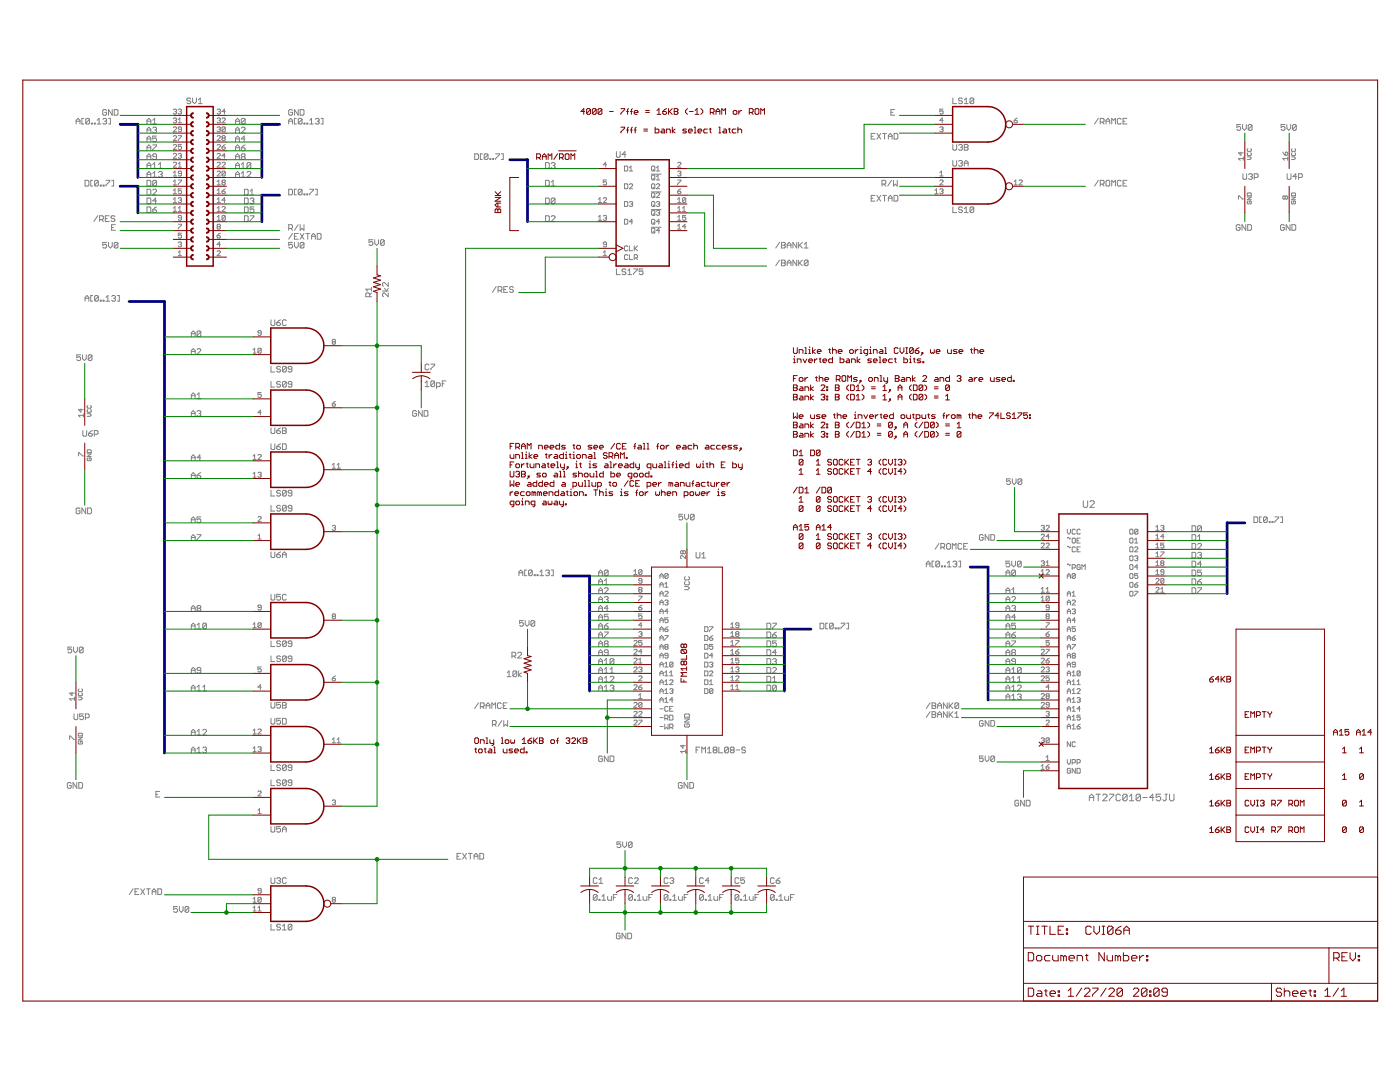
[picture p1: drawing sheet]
<svg xmlns="http://www.w3.org/2000/svg" width="279mm" height="216mm" viewBox="0 0 279 216" stroke-linecap="round" stroke-linejoin="round" font-family="sans-serif">
<g fill="none" stroke="#808080" stroke-width=".2">
<path d="M38.1 19.7l-.2-.1h-.4l-.2 .3 .2 .2h.4l.2 .4-.2 .2h-.4l-.2-.2M38.4 19.6v.7l.4 .4 .4-.4v-.7M39.6 19.9l.4-.3v1.1M190.2 19.6v1.1h.7M192.1 19.7l-.2-.1h-.4l-.2 .3 .2 .2h.4l.2 .4-.2 .2h-.4l-.2-.2M192.4 19.9l.4-.3v1.1M194.3 19.7l-.2-.1h-.3l-.2 .1v.8M194.3 19.7v.8l-.2 .2h-.3l-.2-.2M194.3 19.7l-.7 .8M15.2 24.7v-.7l.4-.4 .4 .4v.7M15.2 24.2h.8M16.7 23.6h-.4v1.1h.4"/>
<path d="M17 36h.5l.2 .2v.7l-.2 .2h-.5zM17.9 23.8l-.2-.2h-.4l-.2 .2v.8M17.9 23.8v.8l-.2 .1h-.4l-.2-.1M17.9 23.8l-.8 .8M18.2 24.6h.2v.1h-.2zM18.5 36h-.4v1.1h.4M18.8 24.6h.2v.1h-.2zM19.4 24.7h.7M19.4 24l.4-.4v1.1M19.6 36.2v.7l-.2 .2h-.3l-.2-.2M19.6 36.2l-.2-.2h-.3l-.2 .2v.7M19.6 36.2l-.7 .7"/>
<path d="M20 36.9h.2v.2h-.2zM20.5 23.8l.2-.2h.4l.2 .2-.2 .4M20.6 36.9h.2v.2h-.2zM20.9 24.2h.2M21.1 24.2l.2 .2-.2 .3h-.4l-.2-.1M21.1 36h.8v.2l-.8 .7v.2M21.3 22l-.2-.1h-.4l-.2 .1v.8l.2 .2h.4l.2-.2v-.4h-.4M21.7 23.6h.3v1.1h-.3M22.3 36h.4v1.1h-.4M22.4 21.9v1.1l-.7-1.1v1.1M22.8 21.9h.5l.2 .1v.8l-.2 .2h-.5zM29.3 31.8v-.7l.4-.4 .4 .4v.7"/>
<path d="M29.3 39.5h.6l.2 .2v.8l-.2 .2h-.6zM29.3 36h.6l.2 .2v.7l-.2 .2h-.6zM29.3 31.3h.8M29.3 34.8h.8M29.3 28.3v-.8l.4-.3 .4 .3v.8M29.3 37.8h.6l.2 .2v.7l-.2 .2h-.6zM29.3 24.2h.8M29.3 35.3v-.7l.4-.4 .4 .4v.7M29.3 24.7v-.7l.4-.4 .4 .4v.7M29.3 26.5v-.7l.4-.4 .4 .4v.7M29.3 30.1v-.8l.4-.4 .4 .4v.8M29.3 33.6v-.8l.4-.4 .4 .4v.8"/>
<path d="M29.3 33h.8M29.3 29.5h.8M29.3 27.7h.8M29.3 26h.8M30.5 25.6l.2-.2h.4l.1 .2-.1 .4M30.5 38l.2-.2h.4l.1 .2v.1l-.7 .8h.7M30.5 24.7h.7M30.5 28.9h.7v.2l-.7 .8v.2M30.5 33.6h.7M30.5 34.6l.4-.4v1.1M30.5 24l.4-.4v1.1M30.5 32.8l.4-.4v1.2"/>
<path d="M30.5 35.3h.7M30.9 26h.2M31.1 26l.1 .1-.1 .4h-.4l-.2-.2M31.2 36.2v.7l-.1 .2h-.4l-.2-.2M31.2 27.2h-.7v.5l.4-.2 .3 .2v.4l-.1 .2h-.4l-.2-.2M31.2 31.3h-.5l-.2-.2 .2-.4h.4l.1 .2v.7l-.1 .2h-.4l-.2-.2M31.2 36.2l-.1-.2h-.4l-.2 .2v.7M31.2 36.2l-.7 .7M31.6 32.8l.4-.4v1.2M31.6 33.6h.8M31.6 34.4l.2-.2h.4l.2 .2-.2 .4M32 34.8h.2"/>
<path d="M32.2 34.8l.2 .2-.2 .3h-.4l-.2-.1M34.6 34.5l.3-.4v1M34.6 36.2l.3-.3v1M34.6 38l.3-.3v1M34.6 39.8l.3-.3v.9M34.6 38.7h.6M34.6 36.9h.6M34.6 35.1h.6M34.6 32.5l.2-.1 .4 .1v.2l-.6 .7h.6M34.6 21.9l.5-.1 .1 .1-.1 .4M34.6 23.7l.2-.2h.3l.1 .2-.1 .3M34.6 25.5l.2-.2 .4 .2v.1l-.6 .7h.6"/>
<path d="M34.6 27.2l.2-.1h.3l.1 .1v.2l-.6 .6h.6M34.6 29l.2-.1 .4 .1v.2l-.6 .6h.6M34.6 30.8l.2-.2h.3l.1 .2v.1l-.6 .7h.6M34.9 24h.2M34.9 22.3h.2M35.1 22.3l.1 .1-.1 .4h-.3l-.2-.2M35.1 24l.1 .2-.1 .3-.5-.1M35.6 23.9l.3-.4v1M35.6 32.7l.3-.3v1M35.6 21.9l.4-.1 .2 .1-.2 .4M35.6 27.1h.6l-.6 .9M35.6 30.8l.1-.2h.3l.2 .2-.2 .3"/>
<path d="M35.6 35.9h.6l-.6 1M35.6 39.6l.4-.1 .2 .1-.2 .3M35.6 33.4h.6M35.6 24.5h.6M35.9 39.9h.1M35.9 31.1h.1M35.9 22.3h.1M36 22.3l.2 .1-.2 .4h-.3l-.1-.2M36 31.1l.2 .2-.2 .3h-.3l-.1-.2M36 39.9l.2 .2-.2 .3h-.3l-.1-.1M36.2 25.8h-.5l-.1-.2 .1-.3 .5 .2v.6l-.2 .2h-.3l-.1-.2M36.2 28.9h-.6v.4l.4-.1 .2 .1v.4l-.2 .1h-.3l-.1-.1"/>
<path d="M36.2 34.6h-.5l-.1-.1 .1-.4h.3l.2 .2v.6l-.2 .2h-.3l-.1-.2M36.2 37.7h-.6v.5l.4-.2 .2 .2v.3l-.2 .2h-.3l-.1-.2M39.6 20.7h.7M43.3 23.7l.2-.2h.3l.2 .2-.2 .3M43.3 21.9l.5-.1 .2 .1-.2 .4M43.3 25.5l.5-.2 .2 .2-.2 .3M43.3 27.2l.2-.1h.3l.2 .1v.2l-.7 .6h.7M43.3 29l.2-.1 .5 .1v.2l-.7 .6h.7M43.3 30.8l.2-.2h.3l.2 .2v.1l-.7 .7h.7M43.3 32.5l.2-.1 .5 .1v.2l-.7 .7h.7M43.3 34.3l.2-.2h.3l.2 .2-.7 .8h.7M43.3 36.2l.4-.3v1"/>
<path d="M43.3 38l.4-.3v1M43.3 39.8l.4-.3v.9M43.3 38.7h.7M43.3 36.9h.7M43.7 25.8h.1M43.7 24h.1M43.7 22.3h.1M43.8 22.3l.2 .1-.2 .4h-.3l-.2-.2M43.8 24l.2 .2-.2 .3-.5-.1M43.8 25.8l.2 .2-.2 .3h-.3l-.2-.2M44.3 29.3h.5l.2 .4-.2 .1h-.3l-.2-.1zM44.3 38.2h.5l.2 .3-.2 .2h-.3l-.2-.2z"/>
<path d="M44.3 23.7l.2-.2h.3l.2 .2v.2l-.7 .6h.7M44.3 32.5l.2-.1 .5 .1v.2l-.7 .7h.7M44.5 27.6l-.2-.2 .2-.3h.3l.2 .1-.2 .4M44.5 27.6l-.2 .1 .2 .3 .5-.1-.2-.3M44.5 36.4l-.2-.2 .2-.3 .5 .2-.2 .3M44.5 36.4l-.2 .2 .2 .3h.3l.2-.2-.2-.3M44.5 36.4h.3M44.5 27.6h.3M45 25.5l-.2-.2-.5 .2v.6M45 34.3l-.2-.2h-.3l-.2 .2v.6M45 25.5v.6l-.2 .2h-.3l-.2-.2M45 34.3v.6l-.2 .2h-.3l-.2-.2"/>
<path d="M45 39.9h-.7l.5-.4v.9M45 22.3h-.7l.5-.5v1M45 31.1h-.7l.5-.5v1M45 37.7l-.7 .5M45 34.3l-.7 .6M45 28.9l-.7 .4M45 25.5l-.7 .6M47 33.6v-.8l.4-.4 .4 .4v.8M47 28.3v-.8l.4-.3 .4 .3v.8M47 24.7v-.7l.4-.4 .4 .4v.7M47 31.3h.8M47 34.8h.8"/>
<path d="M47 35.3v-.7l.4-.4 .4 .4v.7M47 24.2h.8M47 33h.8M47 26.5v-.7l.4-.4 .4 .4v.7M47 30.1v-.8l.4-.4 .4 .4v.8M47 31.8v-.7l.4-.4 .4 .4v.7M47 29.5h.8M47 27.7h.8M47 26h.8M48.2 29.5h.5l.2 .4-.2 .2h-.4l-.1-.2zM48.2 33.6h.7M48.2 35.3h.7"/>
<path d="M48.2 34.6l.3-.4v1.1M48.2 32.8l.3-.4v1.2M48.2 25.6l.1-.2h.4l.2 .2v.2l-.7 .7h.7M48.3 31.3l-.1-.2 .1-.4h.4l.2 .2-.2 .4M48.3 31.3l-.1 .2 .1 .3h.4l.2-.2-.2-.3M48.3 31.3h.4M48.8 39.5h.6l.1 .2v.8l-.1 .2h-.6zM48.8 37.8h.6l.1 .2v.7l-.1 .2h-.6zM48.9 28.9l-.7 .6M48.9 23.8l-.2-.2h-.4l-.1 .2v.8M48.9 23.8v.8l-.2 .1h-.4l-.1-.1M48.9 27.7h-.7l.5-.5v1.1"/>
<path d="M48.9 23.8l-.7 .8M49.3 34.4l.2-.2h.4l.2 .2v.2l-.8 .7h.8M49.9 38.9h.8M49.9 39.7l.2-.2h.4l.2 .2-.2 .4M49.9 38.1l.4-.3v1.1M50.1 32.6v.8l-.2 .2h-.4l-.2-.2M50.1 32.6l-.2-.2h-.4l-.2 .2v.8M50.1 32.6l-.8 .8M57.6 24.7v-.7l.4-.4 .4 .4v.7M57.6 37.8h.6l.2 .2v.7l-.2 .2h-.6zM57.6 24.2h.8M58.4 22l-.2-.1h-.4l-.2 .1v.8l.2 .2h.4l.2-.2v-.4h-.4"/>
<path d="M59.1 37.8h-.3v1.1h.3M59.1 23.6h-.3v1.1h.3M59.5 21.9v1.1l-.7-1.1v1.1M59.9 21.9h.6l.2 .1v.8l-.2 .2h-.6zM60.3 38v.7l-.2 .2h-.4l-.2-.2M60.3 38l-.2-.2h-.4l-.2 .2v.7M60.3 23.8l-.2-.2h-.4l-.2 .2v.8M60.3 23.8v.8l-.2 .1h-.4l-.2-.1M60.3 38l-.8 .7M60.3 23.8l-.8 .8M60.7 38.7h.2v.2h-.2zM60.7 24.6h.2v.1h-.2z"/>
<path d="M61.2 38.7h.2v.2h-.2zM61.2 24.6h.2v.1h-.2zM61.8 37.8h.7v.2l-.7 .7v.2M61.8 24.7h.7M61.8 24l.4-.4v1.1M62.9 37.8h.4v1.1h-.4M62.9 23.8l.2-.2h.4l.2 .2-.2 .4M63.3 24.2h.2M63.5 24.2l.2 .2-.2 .3h-.4l-.2-.1M64.1 23.6h.4v1.1h-.4M94.7 30.7h.6l.2 .2v.7l-.2 .2h-.6zM96.2 30.7h-.3v1.1h.3"/>
<path d="M97.4 30.9v.7l-.2 .2h-.4l-.2-.2M97.4 30.9l-.2-.2h-.4l-.2 .2v.7M97.4 30.9l-.8 .7M97.8 31.6h.2v.2h-.2zM98.3 31.6h.2v.2h-.2zM98.9 30.7h.8v.2l-.8 .7v.2M100.1 30.7h.3v1.1h-.3M108.9 39.5h.5l.2 .2v.8l-.2 .2h-.5zM108.9 36h.5l.2 .2v.7l-.2 .2h-.5zM108.9 32.4h.5l.2 .2v.8l-.2 .2h-.5zM110 37.1h.8M110 32.6l.2-.2h.4l.2 .2-.2 .4"/>
<path d="M110 36.4l.4-.4v1.1M110.4 33h.2M110.6 33l.2 .2-.2 .4h-.4l-.2-.2M110.8 39.7l-.2-.2h-.4l-.2 .2v.8M110.8 39.7v.8l-.2 .2h-.4l-.2-.2M110.8 39.7l-.8 .8M119.4 39.8l.3-.3v.9M120.4 39.6l.2-.1 .5 .1v.2l-.7 .6h.7M121.1 35.9h-.7v.5l.3-.2 .4 .2v.3l-.2 .2h-.3l-.2-.2M121.1 32.9h-.7l.5-.5v1M123 30.2v1l.2 .2h.4l.2-.2v-1M124.6 36.7h.5l.2 .2v.6l-.2 .2h-.5z"/>
<path d="M124.6 33.1h.5l.2 .2v.7l-.2 .1h-.5zM124.9 30.8h-.8l.6-.6v1.2M125.6 36.9l.2-.2h.3l.2 .2v.1l-.7 .7h.7M125.6 34.1h.7M125.6 33.5l.3-.4v1M130 34.8h1.9M130 38.3h1.9M130 36.9l.2-.2h.3l.2 .2v.6l-.2 .2-.5-.2zM130 35.1l.2-.2h.3l.2 .2v.6l-.2 .2h-.3l-.2-.2zM130 33.3l.2-.2h.3l.2 .2v.7l-.2 .1-.5-.1zM130.2 38.5h.3l.2 .1v.7l-.2 .1h-.3l-.2-.1v-.7zM130.3 33.8l.4 .3"/>
<path d="M130.3 35.6l.4 .3M130.3 39.1l.4 .3M130.3 37.3l.4 .4M131 36.9l.2-.2h.3l.2 .2v.1l-.7 .7h.7M131 35.9h.7M131 34.1h.7M131 33.5l.3-.4v1M131 35.2l.3-.3v1M131 38.6l.2-.1h.3l.2 .1-.7 .8h.7M135.2 38.2h.5l.2 .3-.2 .2h-.3l-.2-.2zM135.2 35.9h.7l-.7 1M135.2 34.3l.2-.2h.3l.2 .2-.2 .3"/>
<path d="M135.2 32.5l.2-.1 .5 .1v.2l-.7 .7h.7M135.2 39.8l.4-.3v.9M135.6 34.6h.1M135.7 34.6l.2 .2-.2 .3h-.3l-.2-.2M135.9 37.7l-.7 .5M136.9 39.6v.7l-.2 .1h-.3l-.2-.1M136.9 39.6l-.2-.1-.5 .1v.7M136.9 39.6l-.7 .7M173.9 27.2h.3M173.9 39.6h.3M174.6 39h-.7v1.1h.7M174.6 26.6h-.7v1.1h.7"/>
<path d="M175 26.6l.8 1.1M175 39l.8 1.1M175.8 26.6l-.8 1.1M175.8 39l-.8 1.1M176 36.7h.6l.2-.1v-.4l-.2-.2h-.6v1.1M176.1 26.6h.8M176.1 39h.8M176.4 36.7l.4 .4M176.5 26.6v1.1M176.5 39v1.1M177.3 27.2h.7M177.3 27.7v-.7l.4-.4 .3 .4v.7"/>
<path d="M177.3 39.6h.7M177.8 22.4h.4M177.9 36l-.7 1.1M178.3 36v1.1l.4-.4 .4 .4v-1.1M178.4 39h.6l.2 .2v.7l-.2 .2h-.6zM178.4 26.6h.6l.2 .2v.8l-.2 .1h-.6zM178.5 21.9h-.7v1.1h.7M186.6 38.7h.6M186.6 38l.3-.3v1M187.6 37.8l.1-.1h.3l.2 .1-.2 .4M187.6 36.1l.1-.2 .5 .2v.1l-.6 .7h.6M187.6 35.1h.6"/>
<path d="M187.6 25.5l.4-.2 .2 .2-.2 .3M187.6 34.5l.3-.4v1M187.9 38.2h.1M187.9 25.8h.1M188 38.2l.2 .1-.2 .4h-.3l-.1-.2M188 25.8l.2 .2-.2 .3h-.3l-.1-.2M188.2 24h-.6l.4-.5v1M188.2 21.8h-.6v.5l.3-.2 .3 .2v.3l-.2 .2h-.3l-.1-.2M190.2 28.8v1l.2 .2h.3l.2-.2v-1M190.2 32v1l.2 .1h.3l.2-.1v-1M191.3 29l.2-.2h.4l.2 .2-.2 .4M191.3 32.2l.2-.2h.4l.2 .2-.2 .4"/>
<path d="M191.7 32.6h.2M191.7 29.4h.2M191.9 29.4l.2 .2-.2 .4h-.4l-.2-.2M191.9 32.6l.2 .2-.2 .3h-.4l-.2-.1M192.4 20.7h.8M192.4 28.8h.6l.2 .2-.2 .4 .2 .4-.2 .2h-.6zM192.4 32.6h.8M192.4 33.1v-.7l.4-.4 .4 .4v.7M192.4 29.4h.6M202.4 36.9h.6M202.4 24h.5l.1 .4-.5 .1zM202.4 36.2l.3-.3v1"/>
<path d="M203 23.5l-.6 .5M203.4 36.1l.1-.2 .5 .2v.1l-.6 .7h.6M219.2 23.6l-.8 1.1M219.2 36l-.8 1.1M219.6 36.7h.6l.1-.1v-.4l-.1-.2h-.6v1.1M219.6 24.4h.6l.1-.2v-.4l-.1-.2h-.6v1.1M220 24.4l.3 .3M220 36.7l.3 .4M220.7 36.2l.2-.2h.4l.2 .2v.7l-.2 .2h-.4l-.2-.2zM220.7 24.2h.8M220.7 24.7v-.7l.4-.4 .4 .4v.7M221.9 24.7v-1.1l.3 .4 .4-.4v1.1"/>
<path d="M221.9 37.1v-1.1l.3 .4 .4-.4v1.1M223.8 36.2l-.2-.2h-.4l-.2 .2v.7l.2 .2h.4l.2-.2M223.8 23.8l-.2-.2h-.4l-.2 .2v.8l.2 .1h.4l.2-.1M224.1 24.2h.4M224.1 36.6h.4M224.9 36h-.8v1.1h.8M224.9 23.6h-.8v1.1h.8M247.2 39.7v-.6l.9 .6M247.6 24.8h-.8v.6l.4-.2 .4 .2v.4l-.2 .2h-.4l-.2-.2M247.6 30.4v.6l-.4-.5h.9M248 24.8v.8l.3 .4 .4-.4v-.8M248.1 34.7v.9l.1 .2h.4l.2-.2v-.9"/>
<path d="M248.1 31.6h-.9l.3 .4M248.1 31.3v.7M248.9 39.3h.8l-.8 .6h.8M248.9 31.3h.5l.3 .3-.3 .2h-.5M249 29.7l-.1 .1 .1 .4h.6l.1-.1-.1-.4M249 30.5l-.1 .1 .1 .4h.6l.1-.1-.1-.4M249 38.5h.6l.1 .6h-.8zM249.2 34.9l.2-.2h.3l.2 .2-.2 .3M249.6 35.2h.1M249.7 35.2l.2 .2-.2 .4h-.3l-.2-.2M249.9 25l-.2-.2h-.4l-.2 .2v.8M249.9 25v.8l-.2 .2h-.4l-.2-.2"/>
<path d="M249.9 25l-.8 .8M250.3 35.4h.6l.2-.2v-.3l-.2-.2h-.6v1.1M256 30.4l.5 .6M256.4 24.8h-.7v.6l.4-.2 .3 .2v.4l-.2 .2h-.3l-.2-.2M256.5 39.2l-.2-.1-.3 .1 .2 .5 .3-.1M256.5 39.2l.1-.1 .4 .1v.4l-.2 .1-.3-.1M256.5 30.5l.3-.1 .2 .1v.3l-.5 .2zM256.5 39.2v.4M256.8 24.8v.8l.4 .4 .4-.4v-.8M256.9 34.7v.9l.2 .2h.4l.1-.2v-.9M257 31.6h-1l.3 .4M257 31.3v.7"/>
<path d="M257.7 39.3h.9l-.9 .6h.9M257.7 31.3h.6l.3 .3-.3 .2h-.6M257.9 38.5h.5l.2 .6h-.9zM257.9 30.5l-.2 .1 .2 .4h.5l.2-.1-.2-.4M257.9 29.7l-.2 .1 .2 .4h.5l.2-.1-.2-.4M258.7 25l-.2-.2h-.4l-.1 .2v.8M258.7 25v.8l-.2 .2h-.4l-.1-.2M258.7 25l-.7 .8M258.8 35.2h-.8l.6-.5v1.1M259.2 35.4h.5l.2-.2v-.3l-.2-.2h-.5v1.1M17 59.5h.7M18.5 59h-.4v1.1h.4"/>
<path d="M19.5 43.1l-.8 1.1M19.6 59.2v.7l-.2 .2h-.3l-.2-.2M19.6 59.2l-.7 .7M19.6 59.2l-.2-.2h-.3l-.2 .2v.7M19.9 43.8h.5l.2-.2v-.4l-.2-.1h-.5v1.1M20 59.9h.2v.2h-.2zM20.3 43.8l.3 .4M20.6 59.9h.2v.2h-.2zM21 43.6h.4M21.1 59.4l.4-.4v1.1M21.3 48.4h-.8v.5l.4-.2 .4 .2v.4l-.2 .2h-.4l-.2-.2M21.7 48.4v.7l.3 .4 .4-.4v-.7"/>
<path d="M21.8 43.1h-.8v1.1h.8M22.3 45.4h.3M22.3 59.2l.2-.2h.4l.2 .2-.2 .3M22.7 59.5h.2M22.9 59.5l.2 .2-.2 .4h-.4l-.2-.2M22.9 43.2l-.2-.1h-.3l-.2 .1 .2 .4h.3l.2 .2-.2 .4h-.3l-.2-.2M23 44.8h-.7v1.2h.7M23.4 59h.4v1.1h-.4M23.5 48.6l-.2-.2h-.3l-.2 .2v.7M23.5 48.6v.7l-.2 .2h-.3l-.2-.2M23.5 48.6l-.7 .7M29.3 41.3h.6l.2 .2v.7l-.2 .2h-.6z"/>
<path d="M30.5 41.9h.6l.1 .3-.1 .2h-.4l-.2-.2zM31.2 40.1h-.7l.6-.6v1.2M31.2 41.3l-.7 .6M34.6 41.5l.3-.3v1M34.6 42.2h.6M34.6 40.4h.6M35.6 50.4l.3-.3v.9M35.6 41.5l.3-.3v1M35.6 51h.6M35.6 48.5l.1-.2h.3l.2 .2-.2 .3M35.6 44.7h.6l-.6 1M35.6 42.2h.6"/>
<path d="M35.9 48.8h.1M36 48.8l.2 .1-.2 .4h-.3l-.1-.2M36.2 43.5h-.5l-.1-.2 .1-.3 .5 .1v.7l-.2 .2h-.3l-.1-.2M36.2 46.5h-.6v.5l.4-.2 .2 .2v.3l-.2 .2h-.3l-.1-.2M43.3 47h.5l.2 .3-.2 .2h-.3l-.2-.2zM43.3 50.2l.2-.1 .5 .1v.2l-.7 .6h.7M43.3 44h.7M43.3 43.3l.4-.3v1M43.3 41.5l.4-.3v1M43.3 42.2h.7M43.3 40.4h.7M43.5 45.2l-.2-.1 .2-.4h.3l.2 .2-.2 .3"/>
<path d="M43.5 45.2l-.2 .2 .2 .3h.3l.2-.1-.2-.4M43.5 45.2h.3M44 48.8h-.7l.5-.5v1M44 46.5l-.7 .5M44.3 41.4l.2-.2h.3l.2 .2-.7 .8h.7M45 43.1v.7l-.2 .2h-.3l-.2-.2M45 43.1l-.2-.1-.5 .1v.7M45 43.1l-.7 .7M48.8 41.3h.6l.1 .2v.7l-.1 .2h-.6zM48.8 43.1h.6l.1 .1v.8l-.1 .2h-.6zM49.9 43.1h.8v.1l-.8 .8v.2M50.3 40.1h.2"/>
<path d="M50.5 40.1l.2 .2-.2 .4h-.4l-.2-.2M50.7 41.3h-.8v.6l.4-.2 .4 .2v.3l-.2 .2h-.4l-.2-.2M57.6 45.6h.6l.2-.2v-.4l-.2-.2h-.6v1.2M58 45.6l.4 .4M58.4 48.4h-.8v.5l.4-.2 .4 .2v.4l-.2 .2h-.4l-.2-.2M58.4 46.6l-.8 1.1M58.8 48.4v.7l.3 .4 .4-.4v-.7M58.8 47.2h.3M59.5 46.6h-.7v1.1h.7M59.5 44.8l-.7 1.2M59.9 44.8v1.2l.4-.4 .4 .4v-1.2M59.9 46.6l.8 1.1"/>
<path d="M60.7 48.6l-.2-.2h-.4l-.2 .2v.7M60.7 48.6v.7l-.2 .2h-.4l-.2-.2M60.7 48.6l-.8 .7M60.7 46.6l-.8 1.1M61 46.6h.8M61.4 46.6v1.1M62.2 47.7v-.7l.3-.4 .4 .4v.7M62.2 47.2h.7M63.3 46.6h.6l.2 .2v.7l-.2 .2h-.6zM73.8 59.2v-.5l-.2-.2h-.4l-.2 .2v.5h1.1M74.1 58.5l-.3 .3M74.1 57.7h-1.1l.4 .4"/>
<path d="M74.1 57.3v.8M74.4 47.8h-.8v.6l.4-.2 .4 .2v.4l-.2 .2h-.4l-.2-.2M74.8 47.8v.8l.4 .4 .3-.4v-.8M76.3 58.1h1.2M76.7 48l-.2-.2h-.4l-.2 .2v.8M76.7 48v.8l-.2 .2h-.4l-.2-.2M76.7 48l-.8 .8M76.7 57.5l.4 .6 .4-.6M77.5 56.4v.7l-.8-.7-.4 .2v.3l.2 .2M77.5 58.5v.7l-.8-.7h-.2l-.2 .2v.3l.2 .2M99 57.2l-.7 1.1M99.4 58h.6l.2-.2v-.4l-.2-.2h-.6v1.1"/>
<path d="M99.8 58l.4 .3M100.5 57.8h.4M101.3 57.2h-.8v1.1h.8M102.4 57.4l-.1-.2h-.4l-.2 .2 .2 .4h.4l.1 .2-.1 .3h-.4l-.2-.2M108.9 43.1h.5l.2 .1v.8l-.2 .2h-.5zM110 43.2l.2-.1h.4l.2 .1v.2l-.8 .8h.8M119.4 43.3l.3-.3v1M119.4 44h.7M119.4 40.4h.7M120.4 51h.7M120.4 43.1l.5-.1 .2 .1-.2 .4M120.4 50.4l.3-.3v.9"/>
<path d="M120.7 43.5h.2M120.9 43.5l.2 .1-.2 .4h-.3l-.2-.2M121.1 48.8h-.5l-.2-.2 .2-.3h.3l.2 .2v.6l-.2 .2h-.3l-.2-.2M123 53.7v1.1h.8M124.6 40.2h.5l.2 .2v.6l-.2 .2h-.5zM124.6 43.8h.5l.2 .1v.7l-.2 .1h-.5zM124.9 53.8l-.2-.1h-.4l-.2 .1 .2 .4h.4l.2 .2-.2 .4h-.4l-.2-.2M125.3 54.8h.7M125.3 54l.4-.3v1.1M125.3 49.2l-.2-.1-.5 .1v.7l.2 .1h.3l.2-.1M125.3 51l-.2-.2h-.3l-.2 .2v.6l.2 .2 .5-.2M125.6 49.1v.9h.7"/>
<path d="M125.6 50.8v1h.7M125.6 40.4l.2-.2h.3l.2 .2-.2 .3M125.9 40.7h.2M126.1 40.7l.2 .2-.2 .3-.5-.2M126.3 44.2h-.7l.5-.4v.9M126.4 53.7h.8v.1l-.8 .8v.2M126.6 51.5h.5l.1-.2v-.3l-.1-.2h-.5v1M126.6 49.1v.9M126.7 49.6l.5 .4M126.9 51.5l.3 .3M127.2 49.1l-.6 .6M128.3 53.7h-.7v.5l.5-.2 .2 .2v.4l-.2 .2h-.3l-.2-.2"/>
<path d="M130 41.8h1.9M130 45.3h1.9M130 45.7l.2-.2 .5 .2v.6l-.2 .2h-.3l-.2-.2zM130 40.4l.2-.2h.3l.2 .2v.6l-.2 .2-.5-.2zM130 42.1l.2-.1 .5 .1v.7l-.2 .2h-.3l-.2-.2zM130.2 43.8h.3l.2 .1v.7l-.2 .1-.5-.1v-.7zM130.3 40.9l.4 .3M130.3 42.6l.4 .4M130.3 46.2l.4 .3M130.3 44.4l.4 .3M131 40.4l.2-.2h.3l.2 .2-.2 .3M131 42.1l.5-.1 .2 .1-.2 .4"/>
<path d="M131.3 40.7h.2M131.3 42.5h.2M131.5 40.7l.2 .2-.2 .3-.5-.2M131.5 42.5l.2 .1-.2 .4h-.3l-.2-.2M131.7 44.2h-.7l.5-.4v.9M131.7 46h-.7l.5-.5v1M135.2 44h.7M135.2 45.7h.7M135.2 42.2h.7M135.2 40.4h.7M135.2 43.3l.4-.3v1M135.2 41.5l.4-.3v1"/>
<path d="M135.2 45.1l.4-.4v1M136.2 42.2h.7M136.2 41.5l.3-.3v1M136.9 43h-.7v.5l.3-.2 .4 .2v.3l-.2 .2h-.3l-.2-.2M136.9 45.2h-.7l.5-.5v1M155.6 51.9l-.8 1.1M155.6 48.4l-.8 1.1M156 51.9h.5l.2 .2-.2 .4 .2 .3-.2 .2h-.5zM156 48.4h.5l.2 .2-.2 .3 .2 .4-.2 .2h-.5zM156 48.9h.5M156 52.5h.5M157.1 48.9h.8"/>
<path d="M157.1 52.5h.8M157.1 49.5v-.8l.4-.3 .4 .3v.8M157.1 53v-.7l.4-.4 .4 .4v.7M159 48.4v1.1l-.8-1.1v1.1M159 51.9v1.1l-.8-1.1v1.1M159.4 48.4v1.1M159.4 51.9v1.1M159.6 52.5l.5 .5M159.6 48.9l.5 .6M160.1 51.9l-.7 .7M160.1 48.4l-.7 .7M160.5 49.5h.8"/>
<path d="M160.5 48.7l.4-.3v1.1M161.3 52.1l-.2-.2h-.4l-.2 .2v.7M161.3 52.1v.7l-.2 .2h-.4l-.2-.2M161.3 52.1l-.8 .7M177.3 40.1v-.7l.4-.4 .3 .4v.7M190.2 41.3v1.1h.7M192.1 41.5l-.2-.2h-.4l-.2 .4 .2 .2h.4l.2 .3-.2 .2h-.4l-.2-.2M192.4 42.4h.8M192.4 41.7l.4-.4v1.1M194.3 41.5v.7l-.2 .2h-.3l-.2-.2M194.3 41.5l-.2-.2h-.3l-.2 .2v.7M194.3 41.5l-.7 .7"/>
<path d="M247.5 45l-.2-.2h-.4l-.2 .2v.8l.2 .2h.4l.2-.2v-.4h-.4M248.6 44.8v1.2l-.7-1.2v1.2M249 44.8h.6l.1 .2v.8l-.1 .2h-.6zM249 40.1l-.1 .2 .1 .4h.6l.1-.4-.4-.2v.3M256.3 45l-.2-.2h-.4l-.1 .2v.8l.1 .2h.4l.2-.2v-.4h-.4M257.5 44.8v1.2l-.8-1.2v1.2M257.8 44.8h.6l.2 .2v.8l-.2 .2h-.6zM257.9 40.1l-.2 .2 .2 .4h.5l.2-.4-.5-.2v.3M16.1 70.8h-.8v.6l.4-.2 .4 .2v.4l-.2 .1h-.4l-.2-.1M16.5 70.8v.8l.3 .3 .4-.3v-.8M17 60.1v-.7l.4-.4 .3 .4v.7M18.4 71l-.2-.2h-.4l-.2 .2v.8"/>
<path d="M18.4 71v.8l-.2 .1h-.4l-.2-.1M18.4 71l-.8 .8M21.1 60.1h.8M38.2 79.5v-.7l.4-.4 .3 .4v.7M38.2 67.2v-.8l.4-.4 .3 .4v.8M38.2 70.7v-.8l.4-.3 .3 .3v.8M38.2 70.1h.7M38.2 79h.7M38.2 66.6h.7M39.3 69.8l.2-.2h.4l.2 .2v.1l-.8 .8h.8M39.3 78.8l.4-.4v1.1M39.3 79.5h.8"/>
<path d="M40.1 66.2v.8l-.2 .2h-.4l-.2-.2M40.1 66.2l-.2-.2h-.4l-.2 .2v.8M40.1 66.2l-.8 .8M50.5 69.8l.3-.3v1M50.5 70.5h.6M52.1 69.7v.6l-.1 .2h-.4l-.1-.2M52.1 66.4h-.5l-.1-.1 .1-.3h.4l.1 .1v.7l-.1 .1h-.4l-.1-.1M52.1 78.3h-.6v.5l.3-.1 .3 .1v.3l-.1 .2-.5-.2M52.1 69.7l-.1-.2h-.4l-.1 .2v.6M52.1 69.7l-.6 .6M54.1 63.8v1l.2 .2h.4l.1-.2v-1M54.1 73.1v1.1h.7"/>
<path d="M54.1 76.1v1.1h.7M55.2 64.4h.6l.2 .4-.2 .2h-.4l-.2-.2zM56 73.3l-.2-.2h-.4l-.2 .2 .2 .4h.4l.2 .2-.2 .3h-.4l-.2-.2M56 76.3l-.2-.2h-.4l-.2 .2 .2 .4h.4l.2 .2-.2 .3h-.4l-.2-.2M56 63.8l-.8 .6M57.1 64l-.2-.2h-.3l-.2 .2v.8l.2 .2h.3l.2-.2M57.1 73.3l-.2-.2h-.3l-.2 .2v.7M57.1 76.3l-.2-.2h-.3l-.2 .2v.7M57.1 73.3v.7l-.2 .2h-.3l-.2-.2M57.1 76.3v.7l-.2 .2h-.3l-.2-.2M57.1 76.3l-.7 .7M57.1 73.3l-.7 .7"/>
<path d="M58.3 73.7h-.6l-.2-.2 .2-.4h.4l.2 .2v.7l-.2 .2h-.4l-.2-.2M58.3 76.7h-.6l-.2-.2 .2-.4h.4l.2 .2v.7l-.2 .2h-.4l-.2-.2M66.5 68.2l-.2-.1 .2-.4h.3l.2 .2-.2 .3M66.5 68.2l-.2 .2 .2 .3 .5-.2-.2-.3M66.5 68.2h.3M84.8 76.4l.4-.4v1.2M84.8 77.2h.8M85.6 72.9l-.2-.2h-.4l-.2 .2v.7l.2 .2h.4l.2-.2M86 72.7h.7v.2l-.7 .7v.2M86.7 76.2v.8l-.1 .2h-.4l-.2-.2M86.7 76.2l-.1-.2h-.4l-.2 .2v.8M86.7 76.2l-.7 .8"/>
<path d="M87.1 77.2h.6l.2-.2v-.4l-.2-.2h-.6v1.1M88.3 76.6h.3M89 76h-.7v1.2M15.7 91v-.7l.9 .7M16.2 81.6v.6l-.5-.5h.9M16.5 85.9v.9l.2 .2h.4l.2-.2v-.9M16.6 82.9h-.9l.3 .3M16.6 82.6v.6M17.4 90.6h.8l-.8 .5h.8M17.4 82.5h.5l.3 .3-.3 .3h-.5M17.5 91.4l-.1 .1 .1 .4h.6l.1-.1-.1-.4h-.3v.3M17.5 80.9l-.1 .1 .1 .4h.6l.1-.1-.1-.4"/>
<path d="M17.5 81.7l-.1 .2 .1 .4h.6l.1-.2-.1-.4M17.5 89.7h.6l.1 .6h-.8zM17.7 86.5h.5l.2 .3-.2 .2h-.3l-.2-.2zM18.4 85.9l-.7 .6M18.8 86.7h.6l.2-.2v-.4l-.2-.2h-.6v1.1M38.2 91.3h.7M38.2 83.1v-.8l.4-.4 .3 .4v.8M38.2 91.9v-.8l.4-.3 .3 .3v.8M38.2 95.4v-.7l.4-.4 .3 .4v.7M38.2 94.9h.7M38.2 82.5h.7M39.3 94.9h.6l.2 .3-.2 .2h-.4l-.2-.2z"/>
<path d="M39.3 82.1l.2-.2h.4l.2 .2-.2 .4M39.7 82.5h.2M39.9 82.5l.2 .2-.2 .4h-.4l-.2-.2M40.1 94.3l-.8 .6M40.1 91.3h-.8l.6-.5v1.1M50.5 91l.3-.3v1M50.5 94.6l.3-.4v1M50.5 91.7h.6M50.5 95.2h.6M51.5 90.8l.1-.1 .5 .1v.2l-.6 .7h.6M51.5 94.4l.5-.2 .1 .2-.1 .3M51.8 94.7h.2"/>
<path d="M52 94.7l.1 .2-.1 .3h-.4l-.1-.2M52.1 82.3h-.6l.5-.4v.9M54.1 85.4v.9l.2 .2h.4l.1-.2v-.9M54.1 88.6v.9l.2 .2h.4l.1-.2v-.9M54.1 97.8v1.2h.7M55.2 86h.6l.2 .3-.2 .2h-.4l-.2-.2zM55.2 89.1h.6l.2 .4-.2 .2h-.4l-.2-.2zM56 98l-.2-.2h-.4l-.2 .2 .2 .4h.4l.2 .2-.2 .4h-.4l-.2-.2M56 85.4l-.8 .6M56 88.6l-.8 .5M56.4 85.4h.5l.2 .2-.2 .4 .2 .3-.2 .2h-.5zM56.4 88.6h.5l.2 .2v.7l-.2 .2h-.5z"/>
<path d="M56.4 86h.5M57.1 98l-.2-.2h-.3l-.2 .2v.8M57.1 98v.8l-.2 .2h-.3l-.2-.2M57.1 98l-.7 .8M58.3 98.4h-.6l-.2-.2 .2-.4h.4l.2 .2v.8l-.2 .2h-.4l-.2-.2M66.3 80.6h.5l.2 .3-.2 .2h-.3zM66.3 92.8l.3-.3v.9M66.3 93.4h.7M67 80.1l-.7 .5M67.3 92.8l.3-.3v.9M67.3 93.4h.6M83.1 82.1l-.2-.2h-.4l-.1 .2v.8l.1 .2h.4l.2-.2v-.4h-.4"/>
<path d="M84.3 81.9v1.2l-.8-1.2v1.2M84.6 81.9h.6l.2 .2v.8l-.2 .2h-.6zM201.6 95.5h-.7v.6l.4-.2 .3 .2v.4l-.1 .2h-.4l-.2-.2M202 95.5v.8l.4 .4 .4-.4v-.8M203.9 95.7v.8l-.2 .2h-.4l-.1-.2M203.9 95.7l-.2-.2h-.4l-.1 .2v.8M203.9 95.7l-.7 .8M216.2 99.9v1.1l.2 .2h.5l.2-.2v-1.1M16 101.6l-.2-.2h-.4l-.2 .2v.7l.2 .2h.4l.2-.2v-.4h-.4M17.1 101.4v1.1l-.8-1.1v1.1M17.5 101.4h.6l.1 .2v.7l-.1 .2h-.6zM38.2 103.7h.7"/>
<path d="M38.2 104.3v-.8l.4-.4 .3 .4v.8M38.2 107.8v-.7l.4-.4 .3 .4v.7M38.2 107.3h.7M39.3 106.7h.8v.2l-.8 .7v.2M40.1 103.1h-.8v.6l.4-.2 .4 .2v.4l-.2 .2h-.4l-.2-.2M51.5 103.2l.1-.1h.4l.1 .1-.6 .8h.6M51.5 106.9l.3-.3v1M51.5 107.6h.6M54.1 100.8v1.2h.7M54.1 110.1v1l.2 .2h.4l.1-.2v-1M54.1 118.6v.9l.2 .2h.4l.1-.2v-.9M55.2 110.7h.6l.2 .4-.2 .2h-.4l-.2-.2z"/>
<path d="M56 101l-.2-.2h-.4l-.2 .2 .2 .4h.4l.2 .2-.2 .4h-.4l-.2-.2M56 118.6h-.8v.6l.4-.2 .4 .2v.3l-.2 .2h-.4l-.2-.2M56 110.1l-.8 .6M56.4 111.3v-.8l.3-.4 .4 .4v.8M56.4 110.7h.7M57.1 101v.8l-.2 .2h-.3l-.2-.2M57.1 101l-.2-.2h-.3l-.2 .2v.8M57.1 118.8l-.2-.2h-.3l-.2 .2v.7l.2 .2h.3l.2-.2M57.1 101l-.7 .8M58.3 101.4h-.6l-.2-.2 .2-.4h.4l.2 .2v.8l-.2 .2h-.4l-.2-.2M66.3 105l.5-.2 .2 .2-.2 .3M66.6 105.3h.2"/>
<path d="M66.8 105.3l.2 .2-.2 .3h-.3l-.2-.2M103.6 114.9v-.8l.3-.4 .4 .4v.8M103.6 114.3h.7M105.1 113.7h-.4v1.2h.4M106.2 113.9v.8l-.2 .2h-.3l-.2-.2M106.2 113.9l-.2-.2h-.3l-.2 .2v.8M106.2 113.9l-.7 .8M106.6 114.7h.2v.2h-.2zM107.2 114.7h.2v.2h-.2zM107.7 114.1l.4-.4v1.2M107.7 114.9h.8M108.9 113.9l.2-.2h.4l.1 .2-.1 .4"/>
<path d="M109.3 114.3h.2M109.5 114.3l.1 .2-.1 .4h-.4l-.2-.2M110 113.7h.4v1.2h-.4M119.5 114.3h.7M119.5 116.1h.7M119.5 114.9v-.8l.3-.4 .4 .4v.8M119.5 116.6v-.7l.3-.4 .4 .4v.7M119.5 118.4v-.7l.3-.4 .4 .4v.7M119.5 119.6h.7M119.5 117.8h.7M120.6 119.2l.2-.2h.4l.2 .2-.2 .4M120.6 117.5l.2-.2h.4l.2 .2v.2l-.8 .7h.8"/>
<path d="M120.6 116.6h.8M120.6 115.9l.4-.4v1.1M121 119.6h.2M121.2 119.6l.2 .2-.2 .4h-.4l-.2-.2M121.4 113.9v.8l-.2 .2h-.4l-.2-.2M121.4 113.9l-.2-.2h-.4l-.2 .2v.8M121.4 113.9l-.8 .8M126.5 114l.3-.3v.9M126.5 114.6h.6M127.5 119h.6l-.6 .9M127.6 117.7l-.1-.2 .1-.3h.4l.1 .2-.1 .3M127.6 117.7l-.1 .2 .1 .3h.4l.1-.2-.1-.3"/>
<path d="M127.6 117.7h.4M128.1 113.8l-.1-.1h-.4l-.1 .1v.7M128.1 115.9h-.5l-.1-.1 .1-.4h.4l.1 .2v.6l-.1 .2-.5-.2M128.1 113.8v.7l-.1 .1h-.4l-.1-.1M128.1 113.8l-.6 .7M131.7 114.9h.7M131.7 118.5h.7M131.7 116.7h.7M131.7 115.4v-.6l.3-.4 .4 .4v.6M131.7 117.2v-.7l.3-.3 .4 .3v.7M131.7 119v-.7l.3-.3 .4 .3v.7M132.7 118.1l.1-.1 .5 .1v.2l-.6 .7h.6"/>
<path d="M132.7 119.9l.1-.2h.4l.1 .2-.1 .3M132.7 117.2h.6M132.7 116.5l.3-.3v1M133.3 114.6v.7l-.1 .1h-.4l-.1-.1M133.3 114.6l-.1-.2-.5 .2v.7M133.3 114.6l-.6 .7M136.2 102.6h-.7v.6l.4-.2 .3 .2v.3l-.1 .2h-.4l-.2-.2M136.3 110l.2-.1 .3 .1-.1 .5-.4-.1M136.3 110v.4M136.3 110l-.1-.1-.4 .1v.4l.2 .1 .3-.1M136.6 117h.7l.3 .3-.3 .4h-.7M136.6 102.6v.8l.4 .3 .4-.3v-.8"/>
<path d="M136.8 115.1l-.2 .1v.3l.2 .2h.6l.2-.2v-.3l-.2-.1M136.8 116.1l-.2 .1v.3l.2 .2h.6l.2-.2v-.3l-.2-.1M136.8 110.8v.7l-.6-.7-.4 .2v.3l.2 .2M138.5 102.8v.7l-.2 .2h-.3l-.2-.2M138.5 102.8l-.2-.2h-.3l-.2 .2v.7M138.5 102.8l-.7 .7M138.9 110.2v.9l.2 .2h.4l.2-.2v-.9M140.1 111.3h.7M140.1 110.6l.3-.4v1.1M184.9 113.1v-.7l.4-.4 .3 .4v.7M184.9 112.5h.7M186.4 112h-.4v1.1h.4"/>
<path d="M187.4 108.4l-.8 1.2M187.5 112.2l-.2-.2h-.4l-.1 .2v.7M187.5 112.2v.7l-.2 .2h-.4l-.1-.2M187.5 112.2l-.7 .7M187.8 109.2h.5l.2-.2v-.4l-.2-.2h-.5v1.2M187.9 112.9h.2v.2h-.2zM188.2 109.2l.3 .4M188.5 112.9h.2v.2h-.2zM188.9 108.6l.2-.2h.4l.2 .2v.8l-.2 .2h-.4l-.2-.2zM189 113.1h.8M189 112.4l.4-.4v1.1M190.1 109.6v-1.2l.3 .4 .4-.4v1.2"/>
<path d="M190.2 112.2l.2-.2h.4l.1 .2-.1 .3M190.6 112.5h.2M190.8 112.5l.1 .2-.1 .4h-.4l-.2-.2M191.3 112h.4v1.1h-.4M191.9 108.6l-.2-.2h-.3l-.2 .2v.8l.2 .2h.3l.2-.2M192.3 109h.4M193.1 108.4h-.8v1.2h.8M196.2 106.9l-.2-.2h-.3l-.2 .2v.7l.2 .2h.3l.2-.2v-.3h-.3M197.4 106.7v1.1l-.8-1.1v1.1M197.7 106.7h.6l.2 .2v.7l-.2 .2h-.6zM200.8 114.3h.7M200.8 114.9v-.8l.3-.4 .4 .4v.8"/>
<path d="M200.8 118.4v-.7l.3-.4 .4 .4v.7M200.8 119.6h.7M200.8 117.8h.7M201.5 112h-.7v.5l.3-.1 .4 .1v.4l-.2 .2h-.3l-.2-.2M201.9 119.2l.2-.2h.4l.2 .2v.2l-.8 .8h.8M201.9 112v.7l.4 .4 .4-.4v-.7M201.9 118.4h.8M201.9 117.7l.4-.4v1.1M202.7 113.9l-.2-.2h-.4l-.2 .2v.8M202.7 113.9v.8l-.2 .2h-.4l-.2-.2M202.7 113.9l-.8 .8M203.8 112.2v.7l-.2 .2h-.4l-.1-.2"/>
<path d="M203.8 112.2l-.2-.2h-.4l-.1 .2v.7M203.8 112.2l-.7 .7M207.8 117.5l.3-.3v1M207.8 112.1l.5-.2 .1 .2-.1 .3M207.8 106.8l.1-.2h.4l.1 .2-.6 .8h.6M207.8 105l.5-.2 .1 .2-.1 .3M207.8 108.5l.1-.1 .5 .1v.2l-.6 .6h.6M207.8 114l.3-.3v.9M207.8 119.3l.3-.3v.9M207.8 114.6h.6M207.8 118.2h.6M207.8 119.9h.6"/>
<path d="M208.1 105.3h.2M208.1 112.4h.2M208.3 105.3l.1 .2-.1 .3h-.4l-.1-.2M208.3 112.4l.1 .1-.1 .4-.5-.2M208.8 105l.1-.2 .5 .2v.2l-.6 .6h.6M208.8 112.2l.3-.3v1M208.8 108.5l.1-.1 .5 .1v.2l-.6 .6h.6M208.8 113.8l.1-.1h.4l.1 .1-.6 .8h.6M208.8 112.9h.6M208.8 117.5l.3-.3v1M208.8 118.2h.6M209.4 119.1v.7l-.1 .1-.5-.1"/>
<path d="M209.4 107.1h-.6l.5-.5v1M209.4 119.1l-.1-.1h-.4l-.1 .1v.7M209.4 119.1l-.6 .7M213 105.6v.7l.3 .3 .3-.3v-.7M213 115.4v-.6l.3-.4 .3 .4v.6M213 119v-.7l.3-.3 .3 .3v.7M213 107.4l.1-.2 .4 .3 .1-.1M213 109.1l.1-.1 .4 .3 .1-.2M213 112.7l.1-.2 .4 .3 .1-.1M213 114.9h.6M213 118.5h.6M214 119.9l.1-.2h.4l.1 .2-.6 .8h.6"/>
<path d="M214 113.3h.5l.1-.1-.1-.5h-.5v.9M214 118.3l.3-.3v1M214 119h.6M214.1 107.4l.5 .1v.7l-.1 .2h-.4l-.1-.2v-.7zM214.6 105.8l-.1-.2h-.4l-.1 .2v.6l.1 .2 .5-.2M214.6 109.3l-.1-.2h-.4l-.1 .2v.7l.1 .1 .5-.1M214.6 114.6l-.1-.2-.5 .2v.7M214.6 114.6v.7l-.1 .1h-.4l-.1-.1M214.6 114.6l-.6 .7M214.9 107.9h.4M214.9 109.6h.4M215.6 105.8l-.2-.2h-.3l-.2 .2v.6l.2 .2 .5-.2"/>
<path d="M215.6 107.4h-.7v1h.7M215.6 109.1h-.7v1h.7M215.6 112.8l-.2-.1h-.3l-.2 .1v.7l.5 .1 .2-.4h-.3M215.9 113.6v-.9l.3 .3 .4-.3v.9M217.5 100.1l.2-.2h.5l.2 .2v.3l-.9 .8h.9M225.5 111.1l.1-.2 .5 .2v.6l-.1 .2h-.4l-.1-.2zM225.5 118.1l.1-.1 .5 .1v.7l-.1 .2h-.4l-.1-.2zM225.6 105.6h.4l.1 .2v.6l-.1 .2-.5-.2v-.6zM225.6 107.4l.5 .1v.7l-.1 .2h-.4l-.1-.2v-.7zM225.6 109.1h.4l.1 .2v.7l-.1 .1-.5-.1v-.7zM225.6 112.7h.4l.1 .1v.7l-.1 .1-.5-.1v-.7zM225.6 114.4l.5 .2v.7l-.1 .1h-.4l-.1-.1v-.7z"/>
<path d="M225.6 116.2h.4l.1 .2v.6l-.1 .2-.5-.2v-.6zM226.4 108.4h.7M226.4 109.3l.2-.2h.3l.2 .2v.2l-.7 .6h.7M226.4 116.7h.5l.2 .3-.5 .2zM226.4 118h.7l-.7 1M226.4 111.1l.5-.2 .2 .2-.2 .3M226.4 107.7l.4-.3v1M226.8 111.4h.1M226.9 111.4l.2 .1-.2 .4h-.3l-.2-.2M227.1 105.8l-.2-.2h-.3l-.2 .2v.6M227.1 105.8v.6l-.2 .2-.5-.2M227.1 113.2h-.7l.5-.5v.9"/>
<path d="M227.1 114.4h-.7v.5l.5-.1 .2 .5-.2 .1h-.3l-.2-.1M227.1 105.8l-.7 .6M227.1 116.2l-.7 .5M230.7 107.6h.6M230.7 105.8h.6M230.7 109.3h.6M230.7 112.9h.6M230.7 115.6l.1-.2h.4l.1 .2v.2l-.6 .6h.6M230.7 114.6h.6M230.7 117.4l.1-.2h.4l.1 .2-.6 .8h.6M230.7 105.2l.3-.4v1M230.7 106.9l.3-.3v1"/>
<path d="M230.7 108.7l.3-.3v.9M230.7 110.4l.3-.3v1M230.7 112.2l.3-.3v1M230.7 114l.3-.3v.9M230.7 111.1h.6M231.6 105l.5-.2 .2 .2-.2 .3M231.6 110.1h.7l-.7 1M231.6 118.2h.7M231.6 117.5l.4-.3v1M231.8 112.4l-.2-.2 .2-.3 .5 .2-.2 .3M231.8 112.4h.3M231.8 112.4l-.2 .1 .2 .4 .5-.2-.2-.3"/>
<path d="M232 105.3h.1M232.1 105.3l.2 .2-.2 .3h-.3l-.2-.2M232.3 108.4h-.7v.5l.5-.2 .2 .5-.2 .1-.5-.1M232.3 107.1h-.7l.5-.5v1M232.3 114.2h-.5l-.2-.2 .2-.3h.3l.2 .1v.7l-.2 .1h-.3l-.2-.1M232.3 115.6l-.2-.2h-.3l-.2 .2v.6M232.3 115.6v.6l-.2 .2-.5-.2M232.3 115.6l-.7 .6M237.9 115.5h.5l.2 .2v.8l-.2 .1h-.5zM237.9 104.9h.5l.2 .2v.8l-.2 .1h-.5zM237.9 110.2h.5l.2 .2v.7l-.2 .2h-.5zM237.9 112h.5l.2 .2v.7l-.2 .2h-.5z"/>
<path d="M237.9 113.7h.5l.2 .2v.8l-.2 .2h-.5zM237.9 106.7h.5l.2 .2v.7l-.2 .2h-.5zM237.9 108.4h.5l.2 .2v.8l-.2 .2h-.5zM237.9 117.3h.5l.2 .2v.7l-.2 .2h-.5zM239 110.4l.2-.2h.4l.2 .2-.2 .4M239 116.1h.6l.2 .4-.2 .1h-.4l-.2-.1zM239 117.3h.8v.2l-.8 .7v.2M239 108.6l.2-.2h.4l.2 .2v.2l-.8 .8h.8M239 107.8h.8M239 107.1l.4-.4v1.1M239.4 110.8h.2M239.6 110.8l.2 .2-.2 .3h-.4l-.2-.2"/>
<path d="M239.8 115.5l-.8 .6M239.8 113.7h-.8v.6l.4-.2 .4 .2v.4l-.2 .2h-.4l-.2-.2M239.8 105.1l-.2-.2h-.4l-.2 .2v.8M239.8 112.5h-.8l.6-.5v1.1M239.8 105.1v.8l-.2 .1h-.4l-.2-.1M239.8 105.1l-.8 .8M250.3 103.1h.5l.2 .2v.8l-.2 .2h-.5zM251.8 103.1h-.4v1.2h.4M252.9 103.3v.8l-.2 .2h-.4l-.1-.2M252.9 103.3l-.2-.2h-.4l-.1 .2v.8M252.9 103.3l-.7 .8M253.3 104.1h.2v.2h-.2z"/>
<path d="M253.9 104.1h.1v.2h-.1zM254.4 103.1h.8v.2l-.8 .8v.2M255.6 103.1h.3v1.2h-.3M14.3 129.1h-.7v.6l.3-.2 .4 .2v.4l-.2 .2h-.4l-.1-.2M14.4 138.1v.7l-.5-.5h1M14.7 129.1v.8l.4 .4 .4-.4v-.8M14.9 139.4h-1l.3 .4M14.9 139.1v.7M15.6 139.1h.6l.2 .3-.2 .2h-.6M15.8 137.5l-.2 .1 .2 .4h.5l.1-.1-.1-.4M15.8 138.3l-.2 .1 .2 .4h.5l.1-.1-.1-.4M16.6 129.3v.8l-.2 .2h-.4l-.2-.2"/>
<path d="M16.6 129.3l-.2-.2h-.4l-.2 .2v.8M16.6 129.3l-.8 .8M38.2 134.3v-.7l.4-.4 .3 .4v.7M38.2 137.9v-.8l.4-.4 .3 .4v.8M38.2 121.9v-.7l.4-.4 .3 .4v.7M38.2 125.5v-.8l.4-.3 .3 .3v.8M38.2 137.3h.7M38.2 133.8h.7M38.2 124.9h.7M38.2 121.4h.7M39.3 125.5h.8M39.3 137.9h.8"/>
<path d="M39.3 124.7l.4-.3v1.1M39.3 137.1l.4-.4v1.2M39.5 121.4l-.2 .2 .2 .3h.4l.2-.1-.2-.4M39.5 121.4l-.2-.2 .2-.4h.4l.2 .2-.2 .4M39.5 121.4h.4M40.1 133.8h-.6l-.2-.2 .2-.4h.4l.2 .2v.7l-.2 .2h-.4l-.2-.2M40.5 137.9h.7M40.5 137.1l.3-.4v1.2M41.2 124.5v.8l-.2 .2h-.4l-.1-.2M41.2 124.5l-.2-.1h-.4l-.1 .1v.8M41.2 124.5l-.7 .8M50.5 124.6l.3-.3v.9"/>
<path d="M50.5 125.2h.6M52.1 124.4v.7l-.1 .1h-.4l-.1-.1M52.1 121.2h-.5l-.1-.1 .1-.4h.4l.1 .2v.6l-.1 .2h-.4l-.1-.2M52.1 133.1h-.6v.5l.5-.2 .1 .2v.3l-.1 .2-.5-.2M52.1 137.1h-.6l.5-.5v1M52.1 124.4l-.1-.1h-.4l-.1 .1v.7M52.1 124.4l-.6 .7M54.1 127.9v1.1h.7M54.1 130.9v1.1h.7M56 128.1l-.2-.2h-.4l-.2 .3 .2 .2h.4l.2 .4-.2 .2h-.4l-.2-.2M56 131.1l-.2-.2h-.4l-.2 .2 .2 .3h.4l.2 .2-.2 .4h-.4l-.2-.2M57.1 128.1l-.2-.2h-.3l-.2 .2v.7"/>
<path d="M57.1 131.1l-.2-.2h-.3l-.2 .2v.7M57.1 128.1v.7l-.2 .2h-.3l-.2-.2M57.1 131.1v.7l-.2 .2h-.3l-.2-.2M57.1 131.1l-.7 .7M57.1 128.1l-.7 .7M58.3 128.4h-.6l-.2-.2 .2-.3h.4l.2 .2v.7l-.2 .2h-.4l-.2-.2M58.3 131.4h-.6l-.2-.1 .2-.4h.4l.2 .2v.7l-.2 .2h-.4l-.2-.2M66.3 135.4h.5l.2 .3-.2 .1h-.3zM66.5 123l-.2-.2 .2-.3h.3l.2 .2-.2 .3M66.5 123l-.2 .1 .2 .4 .5-.2-.2-.3M66.5 123h.3M67 134.9l-.7 .5"/>
<path d="M101.2 134.3l.4-.4v1.1M101.2 135h.8M102.2 130.9h.5l.2-.2v-.4l-.2-.1h-.5v1.1M102.6 130.9l.3 .4M103.1 134.1v.7l-.2 .2h-.3l-.2-.2M103.1 134.1l-.2-.2h-.3l-.2 .2v.7M103.1 134.1l-.7 .7M103.3 130.3l.2-.1h.4l.2 .1v.2l-.8 .8h.8M103.5 133.9v1.1M104.1 134.3l-.6 .3 .6 .4M104.4 123.8h-.7v.6l.4-.2 .3 .2v.4l-.2 .1h-.3l-.2-.1M104.8 123.8v.8l.4 .3 .4-.3v-.8"/>
<path d="M106.7 124v.8l-.2 .1h-.3l-.2-.1M106.7 124l-.2-.2h-.3l-.2 .2v.8M106.7 124l-.7 .8M119.5 128.4h.7M119.5 126.7h.7M119.5 130.2h.7M119.5 132h.7M119.5 120.2v-.8l.3-.4 .4 .4v.8M119.5 121.9v-.7l.3-.4 .4 .4v.7M119.5 123.7v-.7l.3-.4 .4 .4v.7M119.5 125.5v-.8l.3-.3 .4 .3v.8M119.5 127.3v-.8l.3-.4 .4 .4v.8"/>
<path d="M119.5 129v-.8l.3-.3 .4 .3v.8M119.5 130.8v-.8l.3-.4 .4 .4v.8M119.5 132.5v-.7l.3-.4 .4 .4v.7M119.5 134.3v-.7l.3-.4 .4 .4v.7M119.5 136.1v-.8l.3-.3 .4 .3v.8M119.5 137.9v-.8l.3-.4 .4 .4v.8M119.5 137.3h.7M119.5 135.5h.7M119.5 133.8h.7M119.5 124.9h.7M119.5 121.4h.7M119.5 123.1h.7"/>
<path d="M120.6 124.9h.6l.2 .4-.2 .2h-.4l-.2-.2zM120.6 126.1h.8v.2l-.8 .8v.2M120.6 132.5h.8M120.6 134.3h.8M120.6 136.1h.8M120.6 137.9h.8M120.6 137.1l.4-.4v1.2M120.6 131.8l.4-.4v1.1M120.6 133.6l.4-.4v1.1M120.6 135.3l.4-.3v1.1M120.8 128.4l-.2 .2 .2 .4h.4l.2-.2-.2-.4M120.8 128.4l-.2-.2 .2-.3h.4l.2 .2-.2 .3"/>
<path d="M120.8 128.4h.4M121.4 130.2h-.6l-.2-.2 .2-.4h.4l.2 .2v.8l-.2 .2h-.4l-.2-.2M121.4 122.6h-.8v.5l.4-.1 .4 .1v.4l-.2 .2h-.4l-.2-.2M121.4 121.4h-.8l.6-.6v1.1M121.4 124.4l-.8 .5M121.8 133.6l.3-.4v1.1M121.8 134.3h.7M121.8 135.1l.1-.1h.4l.2 .1v.2l-.7 .8h.7M121.8 136.9l.1-.2h.4l.2 .2-.2 .4M122.1 137.3h.2M122.3 137.3l.2 .2-.2 .4h-.4l-.1-.2M122.5 131.6l-.2-.2h-.4l-.1 .2v.8"/>
<path d="M122.5 131.6v.8l-.2 .1h-.4l-.1-.1M122.5 131.6l-.7 .8M126.5 133.3l.2-.2h.3l.1 .2v.1l-.6 .7h.6M126.5 128l.2-.2h.3l.1 .2-.6 .8h.6M126.5 131.5l.2-.2 .4 .2v.2l-.6 .6h.6M126.5 129.7l.2-.1h.3l.1 .1v.2l-.6 .6h.6M126.5 136.8l.2-.2h.3l.1 .2v.2l-.6 .6h.6M127.5 137.1h.5l.1 .4-.5 .1-.1-.1zM127.5 133.3l.1-.2h.4l.1 .2-.1 .3M127.5 135l.1-.1 .5 .1v.2l-.6 .6h.6M127.5 121.2h.5l.1 .3-.1 .2h-.4l-.1-.2zM127.5 126.2l.1-.2h.4l.1 .2-.1 .3"/>
<path d="M127.5 132.3h.6M127.5 139.4h.6M127.5 131.7l.3-.4v1M127.5 138.7l.3-.3v1M127.8 126.5h.2M127.8 133.6h.2M128 133.6l.1 .2-.1 .3-.5-.2M128 126.5l.1 .2-.1 .3-.5-.1M128.1 127.8h-.6v.5l.3-.2 .3 .2v.3l-.1 .2h-.4l-.1-.2M128.1 122.5h-.6v.5l.3-.2 .3 .2v.3l-.1 .2-.5-.2M128.1 120.7l-.6 .5M128.1 124.8h-.6l.5-.5v.9"/>
<path d="M128.1 130h-.6l.5-.4v.9M128.1 136.6l-.6 .5M131.7 139.7h.7M131.7 120.2h.7M131.7 122h.7M131.7 123.8h.7M131.7 125.5h.7M131.7 127.3h.7M131.7 129.1h.7M131.7 130.8h.7M131.7 132.6h.7M131.7 134.4h.7"/>
<path d="M131.7 136.1h.7M131.7 137.9h.7M131.7 120.7v-.6l.3-.4 .4 .4v.6M131.7 122.5v-.7l.3-.3 .4 .3v.7M131.7 124.2v-.6l.3-.3 .4 .3v.6M131.7 126v-.6l.3-.3 .4 .3v.6M131.7 127.8v-.7l.3-.3 .4 .3v.7M131.7 129.6v-.7l.3-.3 .4 .3v.7M131.7 131.3v-.6l.3-.4 .4 .4v.6M131.7 133.1v-.7l.3-.3 .4 .3v.7M131.7 134.9v-.7l.3-.3 .4 .3v.7M131.7 136.6v-.6l.3-.3 .4 .3v.6"/>
<path d="M131.7 138.4v-.7l.3-.3 .4 .3v.7M132.7 125.5h.5l.1 .4-.1 .1h-.4l-.1-.1zM132.7 126.8h.6l-.6 1M132.7 133.1h.6M132.7 134.9h.6M132.7 136.6h.6M132.7 138.4h.6M132.7 132.4l.3-.3v1M132.7 134.2l.3-.3v1M132.7 136l.3-.3v.9M132.7 137.7l.3-.3v1M132.7 139.5l.3-.3v.9"/>
<path d="M132.8 129.1l-.1-.2 .1-.3 .5 .1-.1 .4M132.8 129.1l-.1 .1 .1 .4h.4l.1-.2-.1-.3M132.8 129.1h.4M133 120.2h.2M133.2 120.2l.1 .2-.1 .3h-.4l-.1-.2M133.3 123.3h-.6v.5l.3-.2 .3 .2v.3l-.1 .1h-.4l-.1-.1M133.3 130.8h-.5l-.1-.1 .1-.4h.4l.1 .2v.6l-.1 .2h-.4l-.1-.2M133.3 122h-.6l.5-.5v1M133.3 125.1l-.6 .4M133.6 134.9h.7M133.6 135.8l.2-.1 .5 .1v.2l-.7 .6h.7M133.6 137.6l.2-.2h.3l.2 .2-.2 .3"/>
<path d="M133.6 134.2l.4-.3v1M134 137.9h.1M134.1 137.9l.2 .2-.2 .3h-.3l-.2-.2M134.3 132.3v.6l-.2 .2h-.3l-.2-.2M134.3 139.7h-.7l.5-.5v.9M134.3 132.3l-.2-.2-.5 .2v.6M134.3 132.3l-.7 .6M140.6 133.9h.5l.2 .1v.7l-.2 .2h-.5zM140.6 132.1h.5l.2 .2v.6l-.2 .2h-.5zM140.6 125.1h.5l.2 .1v.7l-.2 .1h-.5zM140.6 126.8h.5l.2 .2v.6l-.2 .2h-.5zM140.6 128.6h.5l.2 .1v.7l-.2 .2h-.5z"/>
<path d="M140.6 130.3h.5l.2 .2v.6l-.2 .2h-.5zM140.6 135.7h.5l.2 .1v.7l-.2 .1h-.5zM140.6 137.4h.5l.2 .2v.6l-.2 .2h-.5zM141.6 134l.2-.1h.3l.2 .1-.7 .9h.7M141.6 125.1h.7l-.7 .9M141.6 127.3h.5l.2 .3-.2 .2h-.3l-.2-.2zM141.6 132.3l.5-.2 .2 .2-.2 .3M141.6 136.6h.7M141.6 136l.3-.3v.9M141.9 132.6h.2M142.1 132.6l.2 .2-.2 .3h-.3l-.2-.2M142.3 128.6h-.7v.5l.3-.2 .4 .2v.3l-.2 .2h-.3l-.2-.2"/>
<path d="M142.3 130.8h-.7l.5-.5v1M142.3 137.6v.6l-.2 .2h-.3l-.2-.2M142.3 137.6l-.2-.2h-.3l-.2 .2v.6M142.3 137.6l-.7 .6M142.3 126.8l-.7 .5M145.8 134.1h.7M145.8 135.8h.7M145.8 125.2h.7M145.8 127h.7M145.8 128.8h.7M145.8 130.5h.7M145.8 132.3h.7"/>
<path d="M145.8 137l.4-.4v1M145.8 124.6l.4-.3v.9M145.8 126.4l.4-.4v1M145.8 128.1l.4-.3v1M145.8 129.9l.4-.3v.9M145.8 131.7l.4-.4v1M145.8 133.4l.4-.3v1M145.8 135.2l.4-.3v.9M145.8 137.6h.7M146.8 130h.5l.2 .4-.5 .1-.2-.1zM146.8 133.3l.2-.2h.3l.2 .2-.2 .3M146.8 135l.2-.1 .5 .1v.2l-.7 .6h.7"/>
<path d="M146.8 127.8h.7l-.7 1M146.8 137.6h.7M146.8 137l.3-.4v1M147 126.5l-.2 .2 .2 .3 .5-.1-.2-.4M147 126.5l-.2-.1 .2-.4h.3l.2 .2-.2 .3M147 126.5h.3M147.1 133.6h.2M147.3 133.6l.2 .2-.2 .3-.5-.2M147.5 124.8h-.5l-.2-.2 .2-.3h.3l.2 .1v.7l-.2 .1h-.3l-.2-.1M147.5 131.3h-.7v.5l.3-.1 .4 .1v.3l-.2 .2h-.3l-.2-.2M147.5 129.6l-.7 .4M153.1 127.9h.5l.2 .2v.7l-.2 .2h-.5z"/>
<path d="M153.1 129.6h.5l.2 .2v.8l-.2 .2h-.5zM153.1 126.1h.5l.2 .2v.8l-.2 .2h-.5zM153.1 124.4h.5l.2 .1v.8l-.2 .2h-.5zM153.1 135h.5l.2 .1v.8l-.2 .2h-.5zM153.1 131.4h.5l.2 .2v.8l-.2 .1h-.5zM153.1 133.2h.5l.2 .2v.7l-.2 .2h-.5zM153.1 136.7h.5l.2 .2v.8l-.2 .2h-.5zM154.2 124.4h.7v.1l-.7 .8v.2M154.2 126.7h.5l.2 .4-.2 .2h-.3l-.2-.2zM154.2 131.6l.2-.2h.3l.2 .2-.2 .4M154.2 133.4l.2-.2h.3l.2 .2v.2l-.7 .7h.7M154.2 136.1h.7"/>
<path d="M154.2 135.3l.4-.3v1.1M154.6 132h.1M154.7 132l.2 .2-.2 .3h-.3l-.2-.1M154.9 127.9h-.7v.5l.4-.2 .3 .2v.4l-.2 .2h-.3l-.2-.2M154.9 136.9v.8l-.2 .2h-.3l-.2-.2M154.9 136.9l-.2-.2h-.3l-.2 .2v.8M154.9 126.1l-.7 .6M154.9 130.2h-.7l.5-.6v1.2M154.9 136.9l-.7 .8M163.7 124.4h.5l.2 .1v.8l-.2 .2h-.5zM165.2 124.4h-.4v1.1h.4M166.3 124.5v.8l-.2 .2h-.4l-.1-.2"/>
<path d="M166.3 124.5l-.2-.1h-.4l-.1 .1v.8M166.3 124.5l-.7 .8M166.7 125.3h.2v.2h-.2zM167.3 125.3h.1v.2h-.1zM167.8 124.4h.8v.1l-.8 .8v.2M169 124.4h.4v1.1h-.4M200.8 128.4h.7M200.8 127.3v-.8l.3-.4 .4 .4v.8M200.8 120.2v-.8l.3-.4 .4 .4v.8M200.8 134.3v-.7l.3-.4 .4 .4v.7M200.8 130.8v-.8l.3-.4 .4 .4v.8M200.8 121.9v-.7l.3-.4 .4 .4v.7"/>
<path d="M200.8 123.7v-.7l.3-.4 .4 .4v.7M200.8 125.5v-.8l.3-.3 .4 .3v.8M200.8 129v-.8l.3-.3 .4 .3v.8M200.8 132.5v-.7l.3-.4 .4 .4v.7M200.8 136.1v-.8l.3-.3 .4 .3v.8M200.8 137.9v-.8l.3-.4 .4 .4v.8M200.8 139.6v-.7l.3-.4 .4 .4v.7M200.8 126.7h.7M200.8 130.2h.7M200.8 132h.7M200.8 139h.7M200.8 137.3h.7"/>
<path d="M200.8 135.5h.7M200.8 133.8h.7M200.8 124.9h.7M200.8 121.4h.7M200.8 123.1h.7M201.9 127.9h.8v.2l-.8 .7v.2M201.9 126.7h.6l.2 .4-.2 .2h-.4l-.2-.2zM201.9 121l.2-.2h.4l.2 .2-.2 .4M201.9 134.3h.8M201.9 136.1h.8M201.9 137.9h.8M201.9 138.9l.4-.4v1.1"/>
<path d="M201.9 133.6l.4-.4v1.1M201.9 135.3l.4-.3v1.1M201.9 137.1l.4-.4v1.2M201.9 139.6h.8M202.1 130.2l-.2 .2 .2 .4h.4l.2-.2-.2-.4M202.1 130.2l-.2-.2 .2-.4h.4l.2 .2-.2 .4M202.1 130.2h.4M202.3 121.4h.2M202.5 121.4l.2 .2-.2 .3h-.4l-.2-.1M202.7 126.1l-.8 .6M202.7 132h-.6l-.2-.2 .2-.4h.4l.2 .2v.8l-.2 .1h-.4l-.2-.1M202.7 124.4h-.8v.5l.4-.2 .4 .2v.4l-.2 .2h-.4l-.2-.2"/>
<path d="M202.7 123.1h-.8l.6-.5v1.1M203.1 136.9l.1-.2h.4l.2 .2v.2l-.7 .8h.7M203.1 138.7l.1-.2h.4l.2 .2-.2 .3M203.1 136.1h.7M203.1 135.3l.3-.3v1.1M203.4 139h.2M203.6 139l.2 .2-.2 .4h-.4l-.1-.2M203.8 133.4l-.2-.2h-.4l-.1 .2v.7M203.8 133.4v.7l-.2 .2h-.4l-.1-.2M203.8 133.4l-.7 .7M207.8 133.3l.1-.2h.4l.1 .2v.1l-.6 .7h.6M207.8 135l.1-.1 .5 .1v.2l-.6 .6h.6"/>
<path d="M207.8 129.7l.1-.1h.4l.1 .1v.2l-.6 .6h.6M207.8 131.5l.1-.2 .5 .2v.2l-.6 .6h.6M207.8 138.6l.1-.2 .5 .2v.1l-.6 .7h.6M208.8 133.3l.1-.2h.4l.1 .2-.1 .3M208.8 124.3h.6l-.6 .9M208.8 131.8h.5l.1 .3-.1 .2h-.4zM208.8 126.5h.5l.1 .4-.5 .1zM208.8 129.6h.6l-.6 .9M208.9 138.9l-.1 .1 .1 .4h.4l.1-.2-.1-.3M208.9 123l-.1-.2 .1-.3h.4l.1 .2-.1 .3M208.9 123l-.1 .1 .1 .4 .5-.2-.1-.3M208.9 123h.4"/>
<path d="M208.9 138.9l-.1-.2 .1-.3 .5 .2-.1 .3M208.9 138.9h.4M209.1 133.6h.2M209.3 133.6l.1 .2-.1 .3-.5-.2M209.4 137.1h-.6l.5-.5v1M209.4 134.9h-.6v.5l.5-.2 .1 .5-.1 .1h-.4l-.1-.1M209.4 121.2h-.5l-.1-.1 .1-.4h.4l.1 .2v.6l-.1 .2h-.4l-.1-.2M209.4 127.8h-.6v.5l.5-.2 .1 .5-.1 .2h-.4l-.1-.2M209.4 126l-.6 .5M209.4 131.3l-.6 .5M213 139.7h.6M213 120.7v-.6l.3-.4 .3 .4v.6"/>
<path d="M213 122.5v-.7l.3-.3 .3 .3v.7M213 124.2v-.6l.3-.3 .3 .3v.6M213 126v-.6l.3-.3 .3 .3v.6M213 127.8v-.7l.3-.3 .3 .3v.7M213 129.6v-.7l.3-.3 .3 .3v.7M213 131.3v-.6l.3-.4 .3 .4v.6M213 133.1v-.7l.3-.3 .3 .3v.7M213 134.9v-.7l.3-.3 .3 .3v.7M213 136.6v-.6l.3-.3 .3 .3v.6M213 138.4v-.7l.3-.3 .3 .3v.7M213 120.2h.6M213 122h.6"/>
<path d="M213 123.8h.6M213 125.5h.6M213 127.3h.6M213 129.1h.6M213 130.8h.6M213 132.6h.6M213 134.4h.6M213 136.1h.6M213 137.9h.6M214 127.3h.5l.1 .3-.1 .2h-.4zM214 128.6h.6l-.6 1M214 121.7l.5-.2 .1 .2-.1 .3"/>
<path d="M214 134.2l.3-.3v1M214 136l.3-.3v.9M214 137.7l.3-.3v1M214 139.5l.3-.3v.9M214 134.9h.6M214 136.6h.6M214 138.4h.6M214.1 130.8l-.1-.1 .1-.4h.4l.1 .2-.1 .3M214.1 130.8l-.1 .2 .1 .3h.4l.1-.2-.1-.3M214.1 130.8h.4M214.3 122h.2M214.5 122l.1 .2-.1 .3h-.4l-.1-.2"/>
<path d="M214.6 132.6h-.5l-.1-.2 .1-.3 .5 .2v.6l-.1 .2h-.4l-.1-.2M214.6 125.1h-.6v.4l.5-.1 .1 .5-.1 .1h-.4l-.1-.1M214.6 123.8h-.6l.5-.5v.9M214.6 126.8l-.6 .5M214.9 137.6l.2-.2h.3l.2 .2-.7 .8h.7M214.9 139.3l.5-.1 .2 .1-.2 .4M214.9 136.6h.7M214.9 136l.4-.3v.9M215.3 139.7h.1M215.4 139.7l.2 .1-.2 .3-.5-.1M215.6 134l-.2-.1h-.3l-.2 .1v.7M215.6 134v.7l-.2 .2h-.3l-.2-.2"/>
<path d="M215.6 134l-.7 .7M13.9 147.5v-.6l1 .6M14.2 156.3l-.2-.2h-.4l-.2 .2v.8l.2 .2h.4l.2-.2v-.4h-.4M14.8 142.5v.9l.2 .2h.3l.2-.2v-.9M15.3 156.1v1.2l-.7-1.2v1.2M15.6 146.4l.7-.1 .1 .5h-.8zM15.6 147.1h.8l-.8 .6h.8M15.7 156.1h.6l.2 .2v.8l-.2 .2h-.6zM15.8 147.9l-.2 .2 .2 .4h.5l.1-.2-.1-.4h-.3v.3M16.7 142.5h-.8v.5l.4-.2 .4 .2v.4l-.2 .2h-.4l-.2-.2M17 143.2h.6l.2-.2v-.4l-.2-.1h-.6v1.1M31.1 158.5h.4"/>
<path d="M31.9 157.9h-.8v1.1h.8M38.2 149.6h.7M38.2 146.7v-.8l.4-.4 .3 .4v.8M38.2 150.2v-.7l.4-.4 .3 .4v.7M38.2 146.1h.7M39.3 150.2h.8M39.3 149.5l.4-.4v1.1M39.3 145.9l.4-.4v1.2M39.3 146.7h.8M40.5 149.3l.1-.2h.4l.2 .2-.2 .3M40.5 145.7l.1-.2h.4l.2 .2v.2l-.7 .8h.7M40.8 149.6h.2"/>
<path d="M41 149.6l.2 .2-.2 .4h-.4l-.1-.2M50.5 145.8l.3-.3v1M50.5 149.3l.3-.3v1M50.5 146.5h.6M50.5 150h.6M51.5 158l.1-.2h.4l.1 .2-.6 .8h.6M51.5 145.6l.1-.1 .5 .1v.2l-.6 .7h.6M51.5 149.2l.5-.2 .1 .2-.1 .3M51.8 149.5h.2M52 149.5l.1 .1-.1 .4h-.4l-.1-.2M54.1 140.2v.9l.2 .2h.4l.1-.2v-.9M54.1 143.3v1l.2 .2h.4l.1-.2v-1"/>
<path d="M54.1 152.6v1.2h.7M54.1 155.6v1.2h.7M56 140.2h-.8v.5l.6-.2 .2 .2v.4l-.2 .2h-.4l-.2-.2M56 143.3h-.8v.6l.4-.2 .4 .2v.4l-.2 .2h-.4l-.2-.2M56 152.8l-.2-.2h-.4l-.2 .2 .2 .4h.4l.2 .2-.2 .4h-.4l-.2-.2M56 155.8l-.2-.2h-.4l-.2 .2 .2 .4h.4l.2 .2-.2 .4h-.4l-.2-.2M56.4 140.2h.5l.2 .2-.2 .3 .2 .4-.2 .2h-.5zM56.4 143.3h.5l.2 .2v.8l-.2 .2h-.5zM56.4 140.7h.5M57.1 152.8l-.2-.2h-.3l-.2 .2v.8M57.1 155.8l-.2-.2h-.3l-.2 .2v.8M57.1 152.8v.8l-.2 .2h-.3l-.2-.2"/>
<path d="M57.1 155.8v.8l-.2 .2h-.3l-.2-.2M57.1 155.8l-.7 .8M57.1 152.8l-.7 .8M58.3 153.2h-.6l-.2-.2 .2-.4h.4l.2 .2v.8l-.2 .2h-.4l-.2-.2M58.3 156.2h-.6l-.2-.2 .2-.4h.4l.2 .2v.8l-.2 .2h-.4l-.2-.2M66.3 159.8l.5-.2 .2 .2-.2 .3M66.3 147.6l.3-.4v1M66.3 148.2h.7M67.3 147.6l.3-.4v1M67.3 148.2h.6M95.5 140.3l-.8 1.1M95.9 141h.5l.2-.2v-.4l-.2-.1h-.5v1.1"/>
<path d="M96.2 141l.4 .4M97 141.4v-.8l.4-.3 .4 .3v.8M97 140.8h.8M98.1 141.4v-1.1l.4 .3 .4-.3v1.1M98.3 144.5h.5l.2-.1v-.4l-.2-.2h-.5v1.1M98.6 144.5l.4 .4M100.1 140.4l-.2-.1h-.4l-.2 .1v.8l.2 .2h.4l.2-.2M100.2 143.8l-.8 1.1M100.4 140.8h.4M100.5 143.8v1.1l.4-.4 .4 .4v-1.1M101.2 140.3h-.8v1.1h.8M120.2 151l-.2-.1h-.3l-.2 .1v.8l.2 .2h.3l.2-.2v-.4h-.4"/>
<path d="M121.4 150.9v1.1l-.8-1.1v1.1M121.8 150.9h.5l.2 .1v.8l-.2 .2h-.5zM126.5 140.3l.2-.1h.3l.1 .1v.2l-.6 .6h.6M126.5 142.1l.2-.2 .4 .2v.2l-.6 .6h.6M126.5 143.9l.2-.2h.3l.1 .2v.1l-.6 .7h.6M127.5 142.1l.1-.2 .5 .2v.2l-.6 .6h.6M127.5 143.7h.6l-.6 1M128.1 140.3l-.1-.1h-.4l-.1 .1v.7M128.1 140.3v.7l-.1 .1-.5-.1M128.1 140.3l-.6 .7M131.7 143.2h.7M131.7 141.4h.7"/>
<path d="M131.7 145h.7M131.7 140.1v-.6l.3-.3 .4 .3v.6M132.7 143.4h.5l.1-.2v-.3l-.1-.2h-.5v1M132.7 144.5v1l.3-.4 .3 .4v-1M132.7 140.1h.6M133 143.4l.3 .3M133.3 141.1l-.1-.2h-.4l-.1 .2v.7l.1 .1h.4l.1-.1M133.6 145.1h.5l.2-.1v-.3l-.2-.2h-.5v1M133.6 141.4h.4M133.6 142.7h.5l.2 .2v.6l-.2 .2h-.5zM134 145.1l.3 .4M134.3 140.9h-.7v1h.7"/>
<path d="M136.1 156.3l-.1-.2h-.4l-.2 .2v.8l.2 .2h.4l.1-.2v-.4h-.3M136.3 148.7v.6l-.5-.5h1M136.6 142.6l.2-.1h.6l.2 .1v.5h-1zM136.6 143.4h1l-1 .7h1M136.8 144.4l-.2 .2v.3l.2 .2h.6l.2-.2v-.3l-.2-.2h-.3v.3M136.8 149.9h-1l.4 .4M136.8 149.6v.7M137.3 156.1v1.2l-.8-1.2v1.2M137.7 156.1h.5l.2 .2v.8l-.2 .2h-.5zM138.9 149.6h.4M139.7 149.1h-.8v1.1M140.1 150.2v-1.1l.3 .4 .4-.4v1.1"/>
<path d="M141.2 149.5l.4-.4v1.1M141.2 150.2h.7M142.5 149.6l-.2-.1 .2-.4h.4l.2 .2-.2 .3M142.5 149.6h.4M142.5 149.6l-.2 .2 .2 .4h.4l.2-.2-.2-.4M143.5 149.1v1.1h.7M145.4 149.3l-.2-.2h-.4l-.2 .2v.7M145.4 149.3v.7l-.2 .2h-.4l-.2-.2M145.4 149.3l-.8 .7M145.9 149.6l-.1-.1 .1-.4h.4l.2 .2-.2 .3M145.9 149.6h.4M145.9 149.6l-.1 .2 .1 .4h.4l.2-.2-.2-.4"/>
<path d="M146.9 149.6h.7M148.8 149.3l-.2-.2h-.4l-.2 .4 .2 .1h.4l.2 .4-.2 .2h-.4l-.2-.2M185.6 140.3l-.7 1.1M185.6 142l-.7 1.2M186 140.3h.6l.2 .1-.2 .4 .2 .4-.2 .2h-.6zM186 142h.6l.2 .2-.2 .4 .2 .4-.2 .2h-.6zM186 140.8h.6M186 142.6h.6M187.1 141.4v-.8l.4-.3 .4 .3v.8M187.1 143.2v-.8l.4-.4 .4 .4v.8M187.1 140.8h.8M187.1 142.6h.8"/>
<path d="M189 140.3v1.1l-.7-1.1v1.1M189 142v1.2l-.7-1.2v1.2M189.4 140.3v1.1M189.4 142v1.2M189.6 140.8l.6 .6M189.6 142.6l.6 .6M190.2 140.3l-.8 .7M190.2 142l-.8 .8M190.6 142.4l.3-.4v1.2M190.6 143.2h.7M191.3 140.4l-.7 .8M191.3 140.4l-.2-.1h-.3l-.2 .1v.8"/>
<path d="M191.3 140.4v.8l-.2 .2h-.3l-.2-.2M196.2 150.9h-.7v.5l.4-.2 .3 .2v.4l-.2 .2h-.3l-.2-.2M196.2 144l-.2-.2h-.3l-.2 .2v.7l.2 .2h.3l.2-.2v-.3h-.3M196.6 150.9v.7l.4 .4 .4-.4v-.7M197.4 143.8v1.1l-.8-1.1v1.1M197.7 143.8h.6l.2 .2v.7l-.2 .2h-.6zM198.5 151l-.2-.1h-.4l-.2 .1v.8M198.5 151v.8l-.2 .2h-.4l-.2-.2M198.5 151l-.8 .8M203.3 159.9l-.2-.2h-.4l-.2 .2v.7l.2 .2h.4l.2-.2v-.3h-.4M204.4 159.7v1.1l-.7-1.1v1.1M204.8 159.7h.6l.2 .2v.7l-.2 .2h-.6z"/>
<path d="M207.8 140.3l.1-.1h.4l.1 .1v.2l-.6 .6h.6M207.8 147.4l.1-.2h.4l.1 .2-.1 .3M207.8 152.9l.3-.4v1M207.8 153.5h.6M208.1 147.7h.2M208.3 147.7l.1 .2-.1 .3h-.4l-.1-.2M208.8 142.1l.5-.2 .1 .2-.1 .3M208.8 143.9l.1-.2h.4l.1 .2v.1l-.6 .7h.6M208.8 153h.5l.1 .4-.1 .1h-.4zM208.8 151.1l.3-.3v.9M208.8 151.7h.6M209.1 142.4h.2"/>
<path d="M209.3 142.4l.1 .2-.1 .3h-.4l-.1-.2M209.4 140.7h-.5l-.1-.2 .1-.3h.4l.1 .1v.7l-.1 .1-.5-.1M209.4 147.4v.6l-.1 .2h-.4l-.1-.2M209.4 147.4l-.1-.2h-.4l-.1 .2v.6M209.4 147.4l-.6 .6M209.4 152.5l-.6 .5M213 143.2h.6M213 140.1v-.6l.3-.3 .3 .3v.6M213 141.9v-.6l.3-.4 .3 .4v.6M213 143.7v-.7l.3-.3 .3 .3v.7M213 145.5v-.7l.3-.3 .3 .3v.7M213 151.6v.6l.3 .3 .3-.3v-.6"/>
<path d="M213 141.4h.6M213 145h.6M213.6 148v1l-.6-1v1M213.6 153.5l-.1-.2h-.4l-.1 .2v.6l.1 .2 .5-.2v-.3h-.3M214 140.1h.6M214 152.2h.5l.1-.2-.1-.4h-.5v.9M214 141.3l.3-.4v1M214 143l.3-.3v1M214 144.8l.3-.3v1M214 141.9h.6M214 143.7h.6M214 145.5h.6"/>
<path d="M214.6 148.2l-.1-.2h-.4l-.1 .2v.6l.1 .2h.4l.1-.2M214.6 153.3v1l-.6-1v1M214.9 145h.5l.2 .3-.2 .2h-.3l-.2-.2zM214.9 152.2h.5l.2-.2-.2-.4h-.5v.9M214.9 153.3h.5l.2 .2v.6l-.2 .2h-.5zM215.6 142.7h-.7v.5l.4-.2 .3 .2-.2 .5-.5-.2M215.6 141.4h-.7l.5-.5v1M215.6 144.5l-.7 .5M217.4 159.8v-.9l.4-.4 .5 .4v.9M217.4 159.1h.9M218.7 158.5h.9M219.2 158.5v1.3"/>
<path d="M220.1 158.7l.2-.2h.4l.2 .2v.2l-.8 .9h.8M221.4 158.5h.9v.2l-.9 .9v.2M223.6 158.7l-.2-.2h-.5l-.2 .2v.9l.2 .2h.5l.2-.2M224.9 158.7l-.2-.2h-.4l-.2 .2v.9M224.9 158.7v.9l-.2 .2h-.4l-.2-.2M224.9 158.7l-.8 .9M225.4 159.8h.9M225.4 158.9l.4-.4v1.3M227.6 158.7l-.2-.2h-.5l-.2 .2v.9M227.6 158.7v.9l-.2 .2h-.5l-.2-.2M227.6 158.7l-.9 .9M228.1 159.1h.8"/>
<path d="M230.3 159.1h-.9l.7-.6v1.3M231.6 158.5h-.9v.6l.5-.2 .4 .2v.5l-.2 .2h-.4l-.3-.2M232.5 158.5h.5M232.7 158.5v1.1l-.2 .2-.4-.2M233.4 158.5v1.1l.2 .2h.5l.2-.2v-1.1M26.6 177.4l-.8 1.1M26.9 177.9h.4M27.7 177.4h-.8v1.1h.8M28.1 177.4l.8 1.1M28.9 177.4l-.8 1.1M29.2 177.4h.8M29.6 177.4v1.1"/>
<path d="M30.4 177.9h.7M30.4 178.5v-.8l.4-.3 .3 .3v.8M31.5 177.4h.6l.2 .1v.8l-.2 .2h-.6zM50.5 179.4l.3-.4v1M51.5 161.7l.3-.3v.9M51.5 162.3h.6M52.1 179.2l-.1-.2h-.4l-.1 .2v.7M52.1 177.8h-.5l-.1-.2 .1-.3h.4l.1 .1v.7l-.1 .1-.5-.1M52.1 179.2v.7l-.1 .1h-.4l-.1-.1M52.1 179.2l-.6 .7M54.1 164.9v.9l.2 .2h.4l.1-.2v-.9M54.1 175.2v.9l.2 .2h.4l.1-.2v-.9"/>
<path d="M55.2 175.3l.2-.1h.4l.2 .1-.2 .4M55.6 175.7h.2M55.8 175.7l.2 .2-.2 .4h-.4l-.2-.2M56 164.9h-.8v.6l.4-.2 .4 .2v.3l-.2 .2h-.4l-.2-.2M56.4 166v-.7l.3-.4 .4 .4v.7M56.4 165.5h.7M57.1 175.3l-.2-.1h-.3l-.2 .1v.8l.2 .2h.3l.2-.2M66.5 179.5l-.2-.1 .2-.4h.3l.2 .2-.2 .3M66.5 179.5l-.2 .2 .2 .3h.3l.2-.1-.2-.4M66.5 179.5h.3M66.6 160.1h.2M66.8 160.1l.2 .2-.2 .3h-.3l-.2-.2"/>
<path d="M91.2 170.9h.4M91.9 170.3h-.7v1.1h.7M92.3 170.3l.8 1.1M93.1 170.3l-.8 1.1M93.5 170.3h.7M93.9 170.3v1.1M94.6 170.9h.8M94.6 171.4v-.7l.4-.4 .4 .4v.7M95.8 170.3h.5l.2 .2v.7l-.2 .2h-.5zM119.2 178.7l-.2-.2h-.4l-.2 .2v.8M119.2 178.7v.8l-.2 .1h-.4l-.2-.1M119.2 175.3l-.2-.1h-.4l-.2 .1v.8l.2 .2h.4l.2-.2"/>
<path d="M119.2 178.7l-.8 .8M119.5 179.5h.2v.1h-.2zM119.5 176.3h.8M119.5 175.5l.4-.3v1.1M120.1 179.6h.8M120.1 178.9l.4-.4v1.1M121.3 178.9v.6l.2 .1h.5v-.7M122.4 179.1h.4M123.1 178.5h-.7v1.1M123.9 168h-.8v.6l.4-.2 .4 .2v.3l-.2 .2h-.4l-.2-.2M124.3 168v.7l.4 .4 .3-.4v-.7M126.2 168.2v.7l-.2 .2h-.4l-.2-.2"/>
<path d="M126.2 168.2l-.2-.2h-.4l-.2 .2v.7M126.2 168.2l-.8 .7M126.2 178.7l-.2-.2h-.3l-.2 .2v.8M126.2 178.7v.8l-.2 .1h-.3l-.2-.1M126.2 175.3l-.2-.1h-.3l-.2 .1v.8l.2 .2h.3l.2-.2M126.2 178.7l-.7 .8M126.6 179.5h.2v.1h-.2zM126.6 175.3l.2-.1h.4l.2 .1v.2l-.8 .8h.8M127.2 178.9l.4-.4v1.1M127.2 179.6h.8M128.3 178.9v.6l.2 .1h.6v-.7M129.5 179.1h.4"/>
<path d="M130.2 178.5h-.7v1.1M133.3 175.3l-.2-.1h-.4l-.2 .1v.8l.2 .2h.4l.2-.2M133.3 178.7l-.2-.2h-.4l-.2 .2v.8M133.3 178.7v.8l-.2 .1h-.4l-.2-.1M133.3 178.7l-.8 .8M133.7 179.5h.2v.1h-.2zM133.7 175.3l.2-.1h.4l.2 .1-.2 .4M134.1 175.7h.2M134.3 175.7l.2 .2-.2 .4h-.4l-.2-.2M134.3 179.6h.7M134.3 178.9l.3-.4v1.1M135.4 178.9v.6l.2 .1h.6v-.7"/>
<path d="M136.5 179.1h.4M137.3 178.5h-.8v1.1M140.4 178.7l-.2-.2h-.4l-.2 .2v.8M140.4 178.7v.8l-.2 .1h-.4l-.2-.1M140.4 175.3l-.2-.1h-.4l-.2 .1v.8l.2 .2h.4l.2-.2M140.4 178.7l-.8 .8M140.8 179.5h.1v.1h-.1zM141.3 179.6h.8M141.3 178.9l.4-.4v1.1M141.5 175.7h-.7l.5-.5v1.1M142.5 178.9v.6l.2 .1h.5v-.7M143.6 179.1h.4"/>
<path d="M144.4 178.5h-.8v1.1M147.4 175.3l-.1-.1h-.4l-.2 .1v.8l.2 .2h.4l.1-.2M147.4 178.7l-.1-.2h-.4l-.2 .2v.8M147.4 178.7v.8l-.1 .1h-.4l-.2-.1M147.4 178.7l-.7 .8M147.8 179.5h.2v.1h-.2zM148.4 179.6h.8M148.4 178.9l.4-.4v1.1M148.6 175.2h-.8v.5l.4-.2 .4 .2v.4l-.2 .2h-.4l-.2-.2M149.5 178.9v.6l.2 .1h.6v-.7M150.7 179.1h.4M151.4 178.5h-.7v1.1"/>
<path d="M154.5 178.7l-.2-.2h-.4l-.1 .2v.8M154.5 178.7v.8l-.2 .1h-.4l-.1-.1M154.5 175.3l-.2-.1h-.4l-.1 .1v.8l.1 .2h.4l.2-.2M154.5 178.7l-.7 .8M154.9 179.5h.2v.1h-.2zM154.9 175.7h.6l.2 .4-.2 .2h-.4l-.2-.2zM155.5 179.6h.7M155.5 178.9l.4-.4v1.1M155.7 175.2l-.8 .5M156.6 178.9v.6l.2 .1h.6v-.7M157.8 179.1h.3M158.5 178.5h-.7v1.1"/>
<path d="M35.4 180.9h-.8v.6l.4-.2 .4 .2v.3l-.2 .2h-.4l-.2-.2M35.8 180.9v.8l.4 .3 .3-.3v-.8M37.7 181.1l-.2-.2h-.4l-.2 .2v.7M37.7 181.1v.7l-.2 .2h-.4l-.2-.2M37.7 181.1l-.8 .7M50.5 181.1l.3-.3v1M50.5 180h.6M50.5 181.8h.6M51.5 181.1l.3-.3v1M51.5 181.8h.6M54.1 184.4v1.2h.7M56 184.6l-.2-.2h-.4l-.2 .2 .2 .4h.4l.2 .2-.2 .4h-.4l-.2-.2"/>
<path d="M56.4 185.6h.7M56.4 184.8l.3-.4v1.2M58.3 184.6v.8l-.2 .2h-.4l-.2-.2M58.3 184.6l-.2-.2h-.4l-.2 .2v.8M58.3 184.6l-.8 .8M123.8 186.4l-.2-.2h-.4l-.2 .2v.7l.2 .2h.4l.2-.2v-.3h-.4M124.9 186.2v1.1l-.8-1.1v1.1M125.3 186.2h.6l.1 .2v.7l-.1 .2h-.6z"/>
</g>
<g fill="none" stroke="#800000" stroke-width=".2">
<path d="M34.6 35.4h3.5M34.6 30.1h3.5M34.6 26.6h3.5M34.6 38.9h3.5M34.6 37.2h3.5M34.6 33.6h3.5M34.6 31.9h3.5M34.6 28.3h3.5M34.6 24.8h3.5M34.6 23h3.5M41.7 35.4h3.5M41.7 30.1h3.5"/>
<path d="M41.7 26.6h3.5M41.7 38.9h3.5M41.7 37.2h3.5M41.7 33.6h3.5M41.7 31.9h3.5M41.7 28.3h3.5M41.7 24.8h3.5M41.7 23h3.5M98.8 39.4h1.1l-1.1 .8h1.1M98.8 39h1.1M98.8 38.2l.7 .8M99.9 38.2l-.5 .6"/>
<path d="M103.5 35.4h-1.8v10.6h1.8M107.1 31.5h.6l.2-.2v-.4l-.2-.2h-.6v1.1M107.5 31.5l.4 .3M108.2 31.8v-.7l.4-.4 .4 .4v.7M108.2 31.3h.8M109.4 31.8v-1.1l.4 .4 .3-.4v1.1M111.3 30.7l-.8 1.1M111.5 30.1h3.5M111.7 31.5h.5l.2-.2v-.4l-.2-.2h-.5v1.1M112 31.5l.4 .3M113 30.7h.4l.2 .2v.7l-.2 .2h-.4l-.2-.2v-.7zM113.9 31.8v-1.1l.4 .4 .4-.4v1.1"/>
<path d="M116.7 22.2h-.7l.5-.5v1.1M117.8 21.9l-.2-.2h-.3l-.2 .2v.7M117.8 21.9v.7l-.2 .2h-.3l-.2-.2M117.8 21.9l-.7 .7M119 21.9v.7l-.2 .2h-.4l-.2-.2M119 21.9l-.2-.2h-.4l-.2 .2v.7M119 21.9l-.8 .7M119.4 37.2h3.6M119.4 33.6h3.6M120.1 21.9l-.2-.2h-.4l-.1 .2v.7M120.1 21.9v.7l-.2 .2h-.4l-.1-.2M120.1 21.9l-.7 .7"/>
<path d="M121.6 22.2h.8M123.9 21.7h.8v.2l-.8 .7v.2M123.9 25.4h.8v.2l-.8 .7v.2M125.1 22.2h.3M125.1 26h.3M125.4 21.7l-.2 .2v.9M125.4 25.4l-.2 .2v.9M125.8 22.2h.4M125.8 26h.4M126.2 21.7l-.2 .2v.9M126.2 25.4l-.2 .2v.9M126.6 22.4h.7l-.2-.3h-.3l-.2 .1v.4l.2 .2h.3"/>
<path d="M126.6 26h.4M127 25.4l-.2 .2v.9M128.5 26.1h.7M128.5 25.8h.7M128.8 22.1h.8M128.8 22.4h.8M130.7 25.4v1.1h.6l.2-.2v-.3l-.2-.2h-.6M131.1 22.8h.8M131.1 22.1l.4-.4v1.1M132.1 25.8h.4l.2 .2v.5h-.6l-.2-.2 .2-.2h.6M132.3 22.2h.5l.2 .4-.2 .2h-.3l-.2-.2zM133 21.7l-.7 .5"/>
<path d="M133 26.5v-.7h.6l.2 .2v.5M133.4 21.7v1.1M133.6 35.4h3.5M133.6 38.9h3.5M133.6 37.2h3.5M133.6 33.6h3.5M133.6 22.2l.6 .6M134.2 21.7l-.8 .7M134.2 25.4v1.1M134.6 21.7h.5l.2 .2-.2 .3 .2 .4-.2 .2h-.5zM134.6 22.2h.5M134.7 25.8l-.5 .3 .5 .4"/>
<path d="M137 25.8h-.6l-.2 .2 .2 .1h.4l.2 .2-.2 .2h-.6M137.2 21.7l-.4 .4v.3l.4 .4M137.4 26.1h.8l-.2-.3h-.4l-.2 .2v.3l.2 .2h.4M137.6 22.2h.7M138.5 25.4h.2v1.1M138.5 26.5h.4M138.7 22.8h.8M138.7 22.1l.4-.4v1.1M139.3 26.1h.7l-.1-.3h-.4l-.2 .2v.3l.2 .2h.4M139.9 21.7l.4 .4v.3l-.4 .4M141.2 25.8h-.6l-.2 .2v.3l.2 .2h.6M141.6 25.8h.3"/>
<path d="M141.8 22.4h.5l.2-.2v-.3l-.2-.2h-.5v1.1M141.8 25.6v.7l.1 .2M142.1 22.4l.4 .4M142.9 22.8v-.7l.4-.4 .4 .4v.7M142.9 22.2h.8M143.5 25.4h.2v1.1M143.5 26.5h.3M144 22.8v-1.1l.4 .4 .4-.4v1.1M144.4 25.8h.4l.2 .2v.5h-.6l-.2-.2 .2-.2h.6M145.4 25.8h.4M145.6 25.6v.7l.2 .2M146.3 22.2l.2-.1h.4l.2 .1v.4l-.2 .2h-.4l-.2-.2z"/>
<path d="M146.9 25.8h-.6l-.2 .2v.3l.2 .2h.6M147.3 26l.1-.2h.4l.2 .2v.5M147.3 25.4v1.1M147.4 22.1v.7M148 22.1h-.2l-.4 .3M149.5 22.4h.6l.2-.2v-.3l-.2-.2h-.6v1.1M149.9 22.4l.4 .4M150.9 21.7h.4l.1 .2v.7l-.1 .2h-.4l-.2-.2v-.7zM151.8 22.8v-1.1l.4 .4 .4-.4v1.1M186.6 35.4h3.5M186.6 26.6h3.5M186.6 38.9h3.5"/>
<path d="M186.6 37.2h3.5M186.6 24.8h3.5M186.6 23h3.5M202.1 37.2h2.2M202.1 24.8h2.2M248.4 28.3v5.3M248.4 37.2v5.3M257.3 28.3v5.3M257.3 37.2v5.3M34.6 46h3.5M34.6 51.3h3.5M34.6 49.6h3.5"/>
<path d="M34.6 47.8h3.5M34.6 44.2h3.5M34.6 42.5h3.5M34.6 40.7h3.5M41.7 46h3.5M41.7 51.3h3.5M41.7 49.6h3.5M41.7 47.8h3.5M41.7 44.2h3.5M41.7 42.5h3.5M41.7 40.7h3.5M75.2 53.1v1.7l.7 .2-1.4 .5 1.4 .4-1.4 .4 1.4 .5-1.4 .4 1.4 .5-1.4 .4 .7 .3v1.8"/>
<path d="M98.8 41.9l.2-.2 .4 .2 .3-.2 .2 .2v.5h-1.1zM99.4 40.5v.8M99.4 41.9v.5M99.9 40.5h-.7l-.4 .4 .4 .4h.7M119.4 51.3h2.2M119.4 49.6h3.6M119.4 44.2h3.6M119.4 40.7h3.6M123 48.9l1.3 .7-1.3 .6M133.6 46h3.5M133.6 44.2h3.5M133.6 42.5h3.5"/>
<path d="M133.6 40.7h3.5M16.9 79.6v5.3M50.5 79.6h3.5M50.5 67.2h3.5M50.5 70.8h3.5M64.6 69h3.6M82.3 74.3h3.6M84.1 75l.9 .1 .8 .5M84.1 75l-.9 .1-.8 .5M84.1 72.5v1.8M84.1 75v2.8M158.3 69.4v.9l.2 .2h.4l.2-.2v-.9"/>
<path d="M158.3 76.8h.6l.2 .2-.2 .4 .2 .3-.2 .2h-.6zM158.3 78.7h.6l.2 .1-.2 .4 .2 .4-.2 .2h-.6zM158.3 71.6h.2v.8M158.3 72.4h.4M158.3 75.5h.4M158.3 77.4h.6M158.3 79.2h.6M158.5 71.1v.1M159.1 75h-.8v1.1M159.1 72.4v-.8h.6l.2 .2v.6M159.5 70.5v-.7h.6l.2 .2v.5M159.7 75.3h.4l.2 .2v.4l-.2 .2h-.4l-.2-.2v-.4z"/>
<path d="M159.7 77.2h.4l.2 .2v.5h-.6l-.2-.2 .2-.1h.6M159.7 79h.4l.2 .2v.6h-.6l-.2-.2 .2-.2h.6M160.3 71.6l.3 .8 .4-.8M160.6 70.5h.4M160.6 69.4h.2v1.1M160.6 77.9v-.7h.6l.2 .2v.5M160.6 79.8v-.8h.6l.2 .2v.6M160.6 75.3v.8M161.2 75.3h-.2l-.4 .4M161.4 70.5h.4M161.4 69.8h.2v.7M161.4 72h.8l-.2-.4h-.4l-.2 .2v.4l.2 .2h.4"/>
<path d="M161.6 69.2v.2M161.8 76.8v1.1M161.8 78.7v1.1M162.2 69.4v1.1M162.3 77.2l-.5 .4 .5 .3M162.3 79l-.5 .4 .5 .4M162.5 71.6v.8M162.7 69.8l-.5 .3 .5 .4M162.7 75.3h.4M162.9 75.1v.8l.2 .2M163.1 71.6l-.6 .4M163.1 70.1h.8l-.2-.3h-.4l-.2 .2v.3l.2 .2h.4"/>
<path d="M163.5 71.6h.4M163.5 75.5l.2-.2h.3l.2 .2v.6M163.5 75v1.1M163.7 71.4v.8l.2 .2M163.9 77l.1-.2h.4l.2 .2v.2l-.7 .7h.7M163.9 78.8l.1-.1h.4l.2 .1-.2 .4M164.2 72h.8l-.2-.4h-.4l-.2 .2v.4l.2 .2h.4M164.2 79.2h.2M164.4 79.2l.2 .2-.2 .4h-.4l-.1-.2M164.6 75.7h.8l-.2-.4h-.4l-.2 .2v.4l.2 .2h.4M165 77.2h.2v.2h-.2zM165 77.7h.2v.2h-.2z"/>
<path d="M165 79h.2v.2h-.2zM165 79.6h.2v.2h-.2zM165.4 69.8h.4M165.6 69.6v.7l.2 .2M166.1 70l.2-.2h.4l.2 .2v.5M166.1 69.4v1.1M166.1 71.2v1.2h-.5l-.2-.2v-.4l.2-.2h.5M166.7 78.7h.6l.2 .1-.2 .4 .2 .4-.2 .2h-.6zM166.7 76.8h.6l.2 .2-.2 .4 .2 .3-.2 .2h-.6zM166.7 77.4h.6M166.7 79.2h.6M166.9 75.7h.6l.2-.2v-.4l-.2-.1h-.6v1.1"/>
<path d="M167.3 70.1h.7l-.1-.3h-.4l-.2 .2v.3l.2 .2h.4M167.3 75.7l.4 .4M167.7 71.2v1.2h.5l.2-.2v-.4l-.2-.2h-.5M168.2 75h.4l.2 .1v.8l-.2 .2h-.4l-.2-.2v-.8zM169 71.6h.4l.1 .2v.6h-.5l-.2-.2 .2-.2h.5M169.2 76.1v-1.1l.3 .3 .4-.3v1.1M169.4 76.8l-.4 .4v.4l.4 .3M169.4 78.7l-.4 .3v.4l.4 .4M169.6 70l.2-.2h.3l.2 .2v.3l-.2 .2h-.3l-.2-.2zM169.8 76.8h.5l.2 .2v.7l-.2 .2h-.5zM169.8 78.7h.5l.2 .1v.8l-.2 .2h-.5zM169.9 72.4v-.8h.6l.2 .2v.6"/>
<path d="M170.7 69.8v.7M170.9 77.2l.4-.4v1.1M170.9 77.9h.7M170.9 79l.4-.3v1.1M170.9 79.8h.7M171.1 75.3h-.6l-.2 .2 .8 .4-.2 .2h-.6M171.1 71.2v1.2M171.3 69.8h-.2l-.4 .3M171.6 70.5h.4M171.6 69.8h.2v.7M171.6 75.9h.2v.2h-.2zM171.6 71.6l-.5 .4 .5 .4"/>
<path d="M171.8 69.2v.2M171.8 76.1l-.4 .4M172 76.8l.4 .4v.4l-.4 .3M172 78.7l.4 .3v.4l-.4 .4M173.2 70.5h-.6l-.2-.2v-.3l.2-.2h.6v.9l-.4 .2M173.4 75.5l.1-.2h.4l.2 .2v.4l-.2 .2h-.4l-.1-.2zM173.5 70.5h.4M173.5 69.8h.2v.7M173.7 69.2v.2M173.9 71.6h-.5l-.2 .2 .2 .2h.3l.2 .2-.2 .2h-.5M173.9 77.2h.8M173.9 77.6h.8"/>
<path d="M173.9 79h.8M173.9 79.4h.8M174.3 70.5v-.7h.6l.1 .2v.5M174.3 72h.7l-.1-.4h-.4l-.2 .2v.4l.2 .2h.4M174.5 76.1v-.8h.6l.1 .2v.6M175.5 72.4h.3M175.5 71.2h.1v1.2M175.6 69.8h.4l.2 .2v.5h-.6l-.1-.2 .1-.2h.6M175.6 75h.2v1.1M175.6 76.1h.4M176.2 72h.8l-.2-.4h-.4l-.2 .2v.4l.2 .2h.4M176.2 77.9h.8"/>
<path d="M176.2 77.2l.4-.4v1.1M176.2 79l.4-.3v1.1M176.2 79.8h.8M176.4 75.3v.6l.2 .2h.5M176.6 70.5h.4M176.6 69.4h.2v1.1M177.1 75.3v1l-.3 .2M177.5 77.7h.2v.2h-.2zM177.5 79.6h.2v.2h-.2zM177.7 77.9l-.4 .4M177.7 79.8l-.4 .4M178.1 71.6h-.6l-.2 .2v.4l.2 .2h.6"/>
<path d="M178.5 71.6h.4M178.7 71.4v.8l.2 .2M178.7 75h.5l.2 .1-.2 .4 .2 .4-.2 .2h-.5zM178.7 75.5h.5M179.2 69.6l-.2-.2h-.3l-.2 .2v.7l.2 .2h.3l.2-.2M179.2 77.4h.8M179.2 77.9v-.7l.4-.4 .4 .4v.7M179.2 79.8v-.8l.4-.3 .4 .3v.8M179.2 79.2h.8M179.6 69.4v.7l.4 .4 .4-.4v-.7M180 75.3h.4l.2 .2v.6h-.6l-.2-.2 .2-.2h.6M180.4 71.2v1.2h.6l.1-.2v-.4l-.1-.2h-.6"/>
<path d="M180.8 70.5h.3M180.8 69.4h.3M181 69.4v1.1M181 76.1v-.8h.5l.2 .2v.6M181.5 71.6h.2v.8M181.5 72.4h.4M181.7 71.1v.1M181.9 76.8l-.4 .4v.4l.4 .3M181.9 78.7l-.4 .3v.4l.4 .4M182.1 75v1.1M182.3 69.6v.7l-.2 .2h-.4l-.2-.2M182.3 69.6l-.2-.2h-.4l-.2 .2v.7"/>
<path d="M182.3 69.6l-.8 .7M182.3 71.6h.3M182.3 76.8h.5l.2 .2v.7l-.2 .2h-.5zM182.3 78.7h.5l.2 .1v.8l-.2 .2h-.5zM182.5 71.4v.8l.1 .2M182.6 70h.6l.2 .3-.2 .2h-.4l-.2-.2zM182.6 75.3l-.5 .4 .5 .4M183.4 69.4l-.8 .6M183.8 71.6h-.6l-.2 .2 .2 .2h.4l.2 .2-.2 .2h-.6M184 70.3h.2v.2h-.2zM184.2 77l-.2-.2h-.4l-.2 .2v.7M184.2 78.8l-.2-.1h-.4l-.2 .1v.8"/>
<path d="M184.2 70.5l-.4 .4M184.2 72.2h.2v.2h-.2zM184.2 77v.7l-.2 .2h-.4l-.2-.2M184.2 78.8v.8l-.2 .2h-.4l-.2-.2M184.2 75.1l.2-.1h.3l.2 .1v.2l-.7 .8h.7M184.2 77l-.8 .7M184.2 78.8l-.8 .8M184.6 76.8l.3 .4v.4l-.3 .3M184.6 78.7l.3 .3v.4l-.3 .4M185.7 69.8v.5l.2 .2 .2-.2 .2 .2 .2-.2v-.5M186.5 77.2h.7M186.5 77.6h.7"/>
<path d="M186.5 79h.7M186.5 79.4h.7M186.6 75.3h.4l.2 .2v.6h-.6l-.1-.2 .1-.2h.6M186.8 70.1h.8l-.2-.3h-.4l-.2 .2v.3l.2 .2h.4M187.6 76.1v-.8h.6l.1 .2v.6M188.7 79l.4-.3v1.1M188.7 79.8h.8M189.1 69.8v.5l.2 .2h.6v-.7M189.5 75v1.1h-.6l-.2-.2v-.4l.2-.2h.6M189.5 77v.7l-.2 .2h-.4l-.2-.2M189.5 77l-.2-.2h-.4l-.2 .2v.7M189.5 77l-.8 .7"/>
<path d="M191 69.8h-.6l-.2 .2 .2 .1h.4l.2 .2-.2 .2h-.6M191 75.1l.2-.1h.4l.2 .1-.2 .4M191.4 70.1h.8l-.2-.3h-.4l-.2 .2v.3l.2 .2h.4M191.4 75.5h.2M191.6 75.5l.2 .2-.2 .4h-.4l-.2-.2M193.5 75.3h.3l.2 .2v.6h-.5l-.2-.2 .2-.2h.5M193.7 69.8h.4M193.9 69.6v.7l.2 .2M194.4 70l.2-.2h.4l.2 .2v.5M194.4 69.4v1.1M194.4 75.3v.8M195 75.3h-.2l-.4 .4"/>
<path d="M195.4 75.7h.7l-.2-.4h-.3l-.2 .2v.4l.2 .2h.3M195.6 70.1h.7l-.2-.3h-.4l-.1 .2v.3l.1 .2h.4M197.7 75.3v.6l.1 .2h.6v-.8M199.6 75.3h-.6l-.2 .2 .2 .2h.4l.2 .2-.2 .2h-.6M199.9 75.7h.8l-.2-.4h-.4l-.2 .2v.4l.2 .2h.4M201.8 75v1.1h-.5l-.2-.2v-.4l.2-.2h.5M202.2 75.9h.2v.2h-.2zM16.9 88.4v5.3M50.5 83.1h3.5M50.5 91.9h3.5M50.5 95.5h3.5M64.6 81.4h3.6"/>
<path d="M64.6 93.7h3.6M101.8 90.7v.6l.2 .2h.6v-.8M101.8 94v1l.2 .2h.4l.2-.2v-1M101.8 95.9v1.1l.4-.4 .4 .4v-1.1M101.8 98.1v.8M101.8 89h.4M101.8 92.8h.4M102.4 98.1h-.2l-.4 .4M102.6 92.2h-.8v1.1M102.6 88.5h-.8v1.1M102.7 98.5h.8l-.2-.4h-.4l-.2 .2v.4l.2 .2h.4M102.9 89.2h.6l.2-.2v-.3l-.2-.2h-.6v1.1"/>
<path d="M102.9 91.5v-.8h.6l.2 .2v.6M102.9 96.6h.8l-.2-.3h-.4l-.2 .2v.3l.2 .2h.4M102.9 94.2l.2-.2h.4l.2 .2-.2 .4M103.1 92.6h.4l.2 .2v.3l-.2 .2h-.4l-.2-.2v-.3zM103.1 100h.4l.2 .2v.3l-.2 .2h-.4l-.2-.2v-.3zM103.3 89.2l.4 .4M103.3 94.6h.2M103.5 94.6l.2 .2-.2 .4h-.4l-.2-.2M104.1 89h.7M104.1 89.6v-.7l.4-.4 .3 .4v.7M104.1 92.6v.7M104.1 94h.5l.2 .2-.2 .4 .2 .4-.2 .2h-.5z"/>
<path d="M104.1 91.5h.4M104.1 90.3h.2v1.2M104.1 100h.2v.7M104.1 94.6h.5M104.3 99.4v.2M104.6 98.1h-.5l-.2 .2v.4l.2 .2h.5M104.6 92.6h-.1l-.4 .3M104.8 91.5h.4M104.8 90.7h.2v.8M105 90.1v.2M105 92.6h.4M105.2 89.6v-1.1l.4 .4 .4-.4v1.1"/>
<path d="M105.2 92.4v.7l.2 .2M105.2 98.1h.4l.2 .2v.4l-.2 .2h-.4l-.2-.2v-.4zM105.4 96.3h.4l.2 .2v.5h-.6l-.2-.2 .2-.2h.6M105.4 95h.2v.2h-.2zM105.6 90.3v1.2M105.6 95.2l-.4 .3M105.8 92.6v.5l.2 .2h.6v-.7M106.2 90.7l-.6 .4 .6 .4M106.6 91.1h.7l-.2-.4h-.4l-.1 .2v.4l.1 .2h.4M106.6 98.3v.6M106.6 98.3l.1-.2 .2 .2v.6M106.6 98.3l-.4-.2v.8"/>
<path d="M106.9 93.3v-.7h.6l.2 .2v.5M107.1 95.9v1.1h-.5l-.2-.2v-.3l.2-.2h.5M107.5 89.6v-.7h.6l.1 .1v.6M107.7 98.3l-.4-.2v.8M107.7 98.3v.6M107.7 98.3l.2-.2 .2 .2v.6M107.9 94.4h-.6l-.2 .2 .2 .2h.4l.2 .2-.2 .2h-.6M108.2 95.9v1.1h-.5l-.2-.2v-.3l.2-.2h.5M108.3 92.6h.3l.2 .2v.5h-.5l-.2-.2 .2-.2h.5M108.4 94.4h.4l.2 .2v.4l-.2 .2h-.4l-.1-.2v-.4zM108.4 100h.4l.2 .2v.5h-.6l-.1-.2 .1-.1h.6M108.5 98.5h.7l-.2-.4h-.4l-.1 .2v.4l.1 .2h.4"/>
<path d="M108.6 89.2h.8l-.2-.3h-.4l-.2 .1v.4l.2 .2h.4M108.6 96.6h.8l-.2-.3h-.4l-.2 .2v.3l.2 .2h.4M108.8 90.7h.4M109 90.5v.8l.2 .2M109.2 92.6h.4M109.4 92.4v.7l.2 .2M109.4 100v.5l.2 .2 .2-.2 .2 .2 .2-.2v-.5M109.6 90.7v.8M109.6 98.9v-.8h.6l.1 .2v.6M109.8 89.2h.7l-.2-.3h-.3l-.2 .1v.4l.2 .2h.3M110 92.9h.7l-.2-.3h-.3l-.2 .2v.3l.2 .2h.3M110.2 90.7h-.2l-.4 .4"/>
<path d="M110.5 95.9v1.1h-.5l-.2-.2v-.3l.2-.2h.5M110.7 90.7h.4l.2 .2v.6h-.6l-.2-.2 .2-.2h.6M110.7 94.4h.4l.2 .2v.6h-.6l-.2-.2 .2-.2h.6M110.7 100h.4l.2 .2v.5h-.6l-.2-.2 .2-.1h.6M111.1 92.2h.2v1.1M111.1 93.3h.4M111.5 97.7v1.2h-.6l-.2-.2v-.4l.2-.2h.6M111.7 88.5v1.1h-.6l-.2-.2v-.4l.2-.1h.6M111.7 100v.5l.2 .2h.5M111.7 94h.2v1.2M111.7 95.2h.4M111.9 92.6v.5l.2 .2h.5"/>
<path d="M112.1 98.1h.3l.2 .2v.6h-.5l-.2-.2 .2-.2h.5M112.2 96.3h.4l.2 .2v.5h-.6l-.1-.2 .1-.2h.6M112.4 90.3v1.2h-.5l-.2-.2v-.4l.2-.2h.5M112.4 100v.9l-.3 .2M112.4 94h.2v1.2M112.4 95.2h.4M112.6 92.6v.9l-.4 .2M112.8 88.9h-.6l-.1 .1 .7 .4-.2 .2h-.5M112.8 91.5h.4M112.8 90.7h.2v.8M113 90.1v.2M113 98.1h.4"/>
<path d="M113.2 93.1h.2v.2h-.2zM113.2 97.9v.8l.2 .2M113.4 93.3l-.4 .4M113.6 90.7h.4M113.8 98.1h.2v.8M113.8 90.5v.8l.2 .2M113.8 98.9h.4M114 97.6v.1M114.3 88.9h.4M114.3 90.7h.2v.8M114.3 97h.6l.2-.2v-.3l-.2-.2h-.6v1.1M114.3 91.5h.4"/>
<path d="M114.5 88.7v.7l.2 .2M114.5 90.1v.2M114.7 98.1h.4l.2 .2v.4l-.2 .2h-.4l-.2-.2v-.4zM114.9 92.6h.2v.7M114.9 93.3h.4M115.1 92v.2M115.1 94.4h-.6l-.2 .2 .8 .4-.2 .2h-.6M115.3 88.9h.4l.1 .1v.4l-.1 .2h-.4l-.2-.2v-.4zM115.3 90.7h.4l.1 .2v.4l-.1 .2h-.4l-.2-.2v-.4zM115.5 94.6l.2-.2h.3l.2 .2v.6M115.5 96.3v.5l.2 .2h.5v-.7M115.5 94v1.2"/>
<path d="M115.7 92.6h.3M115.7 98.9v-.8h.5l.2 .2v.6M115.8 92.4v.7l.2 .2M116.2 91.5v-.8h.6l.2 .2v.6M116.6 94.6l.2-.2h.4l.2 .2v.4l-.2 .2h-.4l-.2-.2zM116.6 97h.4M116.6 95.9h.2v1.1M116.8 98.7h.2v.2h-.2zM117.4 97h.4M117.4 95.9h.2v1.1M117.6 90.7h.3l.2 .2v.6h-.5l-.2-.2 .2-.2h.5M117.6 93.3h.3"/>
<path d="M117.6 92.6h.2v.7M117.8 94.4v.6l.1 .2h.6v-.8M117.8 92v.2M118.1 88.9h-.5l-.2 .1 .7 .4-.2 .2h-.5M118.1 96.3v.5l.2 .2h.6v-.7M118.5 89.2h.8l-.2-.3h-.4l-.2 .1v.4l.2 .2h.4M118.5 91.5h.4M118.5 90.3h.2v1.2M118.5 97.7h.8M118.9 95.2h.4M118.9 94h.2v1.2M118.9 97.7v1.2"/>
<path d="M119.1 92.6h-.6l-.2 .2 .2 .1h.4l.2 .2-.2 .2h-.6M119.3 97h.5l.2-.2v-.3l-.2-.2h-.5v1.1M119.7 89.2h.7l-.2-.3h-.4l-.1 .1v.4l.1 .2h.4M119.7 97.7v1.2M119.7 98.3l.1-.2h.4l.2 .2v.6M120.4 94v1.2h-.6l-.1-.2v-.4l.1-.2h.6M120.8 92.6h.4l.1 .2v.5h-.5l-.2-.2 .2-.2h.5M120.8 98.1h.2v.8M120.8 98.9h.4M121 97.6v.1M121.2 90.5l-.2-.2h-.4l-.2 .2 .2 .4h.4l.2 .2-.2 .4h-.4l-.2-.2M121.5 91.1h.6l.2-.2v-.4l-.2-.2h-.6v1.2"/>
<path d="M121.5 96.3h.4M121.7 92.2h.2v1.1M121.7 93.3h.4M121.7 96.1v.7l.2 .2M121.9 91.1l.4 .4M121.9 94v1.2h.6l.2-.2v-.4l-.2-.2h-.6M122.3 96.5l.2-.2h.4l.2 .2v.3l-.2 .2h-.4l-.2-.2zM122.3 98.1h-.6l-.2 .2 .8 .4-.2 .2h-.6M122.5 92.6v.7M122.7 88.5l-.8 1.1M122.7 90.9h.7M122.7 91.5v-.8l.4-.4 .3 .4v.8"/>
<path d="M123.1 94.8h.7l-.2-.4h-.3l-.2 .2v.4l.2 .2h.3M123.1 92.6h-.2l-.4 .3M123.4 92.9h.8l-.2-.3h-.4l-.2 .2v.3l.2 .2h.4M123.8 88.7l-.2-.2h-.3l-.2 .2v.7l.2 .2h.3l.2-.2M123.8 91.5v-1.2l.4 .4 .4-.4v1.2M123.8 98.1h.2v.8M123.8 98.9h.4M124 97.6v.1M124.2 89h.4M124.8 92.6h.4l.1 .2v.5h-.5l-.2-.2 .2-.2h.5M125 88.5h-.8v1.1h.8M125 91.3h.2v.2h-.2z"/>
<path d="M125.3 98.1h-.5l-.2 .2 .7 .4-.1 .2h-.6M125.3 95.9l-.7 1.1M126.1 95.2h-.6l-.2-.2v-.4l.2-.2h.6v1l-.4 .1M126.5 92.2v1.1h-.6l-.2-.2v-.3l.2-.2h.6M126.5 96.1l-.2-.2h-.4l-.2 .2v.7l.2 .2h.4l.2-.2M126.5 89h.4M126.5 94.6l.2-.2h.3l.2 .2v.4l-.2 .2h-.3l-.2-.2zM126.9 88.5l-.2 .2v.9M126.9 98.3h.3M126.9 92.6v.5l.1 .2h.6M126.9 96.5h.3M127.2 97.7l-.2 .2v1"/>
<path d="M127.4 88.9h.4l.2 .1v.6h-.6l-.1-.2 .1-.2h.6M127.6 92.6v.9l-.4 .2M127.6 94.6l.2-.2h.4l.2 .2v.4l-.2 .2h-.4l-.2-.2zM127.6 95.9h-.7v1.1h.7M127.6 98.3l.2-.2h.4l.2 .2v.4l-.2 .2h-.4l-.2-.2zM128.4 88.5h.2v1.1M128.4 89.6h.4M128.8 98.1v.8M129.1 88.5h.2v1.1M129.1 89.6h.4M129.1 97h.6l.2-.2v-.3l-.2-.2h-.6v1.1M129.3 98.1h-.2l-.3 .4"/>
<path d="M129.5 94v1.2h-.6l-.1-.2v-.4l.1-.2h.6M129.9 93.3h-.6l-.2-.2v-.3l.2-.2h.6v1.1M129.9 95h.2v.2h-.2zM130.3 92.6v.5l.2 .2h.5v-.7M130.3 96.6h.7l-.1-.3h-.4l-.2 .2v.3l.2 .2h.4M130.9 98.1v.6l.1 .2 .2-.2 .2 .2 .2-.2v-.6M131 89h.4M131.4 88.5l-.2 .2v.9M131.4 96.3v.7M131.6 92.6h.4l.2 .2v.5h-.6l-.2-.2 .2-.2h.6M132 88.9h.4l.1 .1v.4l-.1 .2h-.4l-.2-.2v-.4zM132 96.3h-.2l-.4 .3"/>
<path d="M132 98.3l.2-.2h.3l.2 .2v.6M132 97.7v1.2M132.6 92.2h.2v1.1M132.6 93.3h.3M132.9 88.9v.7M133.1 98.5h.8l-.2-.4h-.4l-.2 .2v.4l.2 .2h.4M133.3 93.3h.4M133.3 92.6h.2v.7M133.5 88.9h-.2l-.4 .3M133.5 92v.2M133.9 96.5l-.4-.2v.7M133.9 96.5l.2-.2 .2 .2v.5"/>
<path d="M133.9 96.5v.5M134.1 92.8h.4M134.3 98.9v-.8h.5l.2 .2v.6M134.5 92.2l-.2 .2v.9M134.8 92.6h.2v.7M134.8 93.3h.4M134.8 96.3h.4l.2 .2v.5h-.6l-.2-.2 .2-.2h.6M135 89.2h.8l-.2-.3h-.4l-.2 .1v.4l.2 .2h.4M135 92v.2M135.6 92.9h.8l-.2-.3h-.4l-.2 .2v.3l.2 .2h.4M135.8 97v-.7h.6l.1 .2v.5M136.4 88.9h.3l.2 .1v.6h-.5l-.2-.2 .2-.2h.5"/>
<path d="M136.5 98.9h.6l.2-.2v-.4l-.2-.2h-.6v1.2M136.9 96.3v.5l.2 .2h.6v-.7M137.5 92.2v1.1h-.6l-.2-.2v-.3l.2-.2h.6M137.7 98.3l.2-.2h.4l.1 .2v.4l-.1 .2h-.4l-.2-.2zM138.1 88.9h-.6l-.2 .1v.4l.2 .2h.6M138.1 96.5h.4M138.5 89l.1-.1h.4l.2 .1v.6M138.5 88.5v1.1M138.5 95.9l-.2 .2v.9M138.8 98.1v.6l.2 .2 .2-.2 .2 .2 .2-.2v-.6M139 92.6v.5l.2 .2 .2-.2 .2 .2 .2-.2v-.5M139 96.3h.4l.2 .2v.5h-.6l-.2-.2 .2-.2h.6"/>
<path d="M140 98.5h.7l-.2-.4h-.4l-.1 .2v.4l.1 .2h.4M140.1 93.3h.4M140.1 92.6h.2v.7M140.3 92v.2M140.7 96.3h-.6l-.1 .2v.3l.1 .2h.6M140.9 88.9h.4l.2 .1v.6h-.6l-.2-.2 .2-.2h.6M140.9 92.6h.4M141.1 92.4v.7l.2 .2M141.1 98.1v.8M141.1 96.3h.4M141.3 96.1v.7l.2 .2M141.7 92.8l.2-.2h.3l.2 .2v.5"/>
<path d="M141.7 92.2v1.1M141.7 98.1h-.2l-.4 .4M141.9 96.3v.5l.1 .2h.6v-.7M142.6 88.9h-.6l-.1 .1v.4l.1 .2h.6M143 96.3v.7M143.2 98.1h.2v.8M143.2 98.9h.4M143.4 97.6v.1M143.6 96.3h-.2l-.4 .3M143.8 88.9h-.6l-.2 .1v.4l.2 .2h.6M144 92.8h.3M144 96.6h.7l-.2-.3h-.4l-.1 .2v.3l.1 .2h.4"/>
<path d="M144.1 89.2h.8l-.2-.3h-.4l-.2 .1v.4l.2 .2h.4M144.7 98.1h-.6l-.1 .2 .1 .2h.4l.2 .2-.2 .2h-.5M144.7 92.2h-.7v1.1h.7M145.1 96.3v.7M145.6 96.3h-.1l-.4 .3M146 88.9h-.5l-.2 .1 .2 .2h.3l.2 .2-.2 .2h-.5M146.2 92.2v1.1h.6l.2-.2v-.3l-.2-.2h-.6M147.2 88.9h-.6l-.2 .1 .2 .2h.4l.2 .2-.2 .2h-.6M147.4 92.6v.5l.2 .2h.5M147.7 89.4h.2v.2h-.2zM147.9 89.6l-.3 .4M148.1 92.6v.9l-.4 .2"/>
<path d="M158.3 82.4v1.1l.4-.4 .4 .4v-1.1M158.3 84.2h.6l.2 .2-.2 .4 .2 .4-.2 .2h-.6zM158.3 86.1h.6l.2 .2-.2 .4 .2 .3-.2 .2h-.6zM158.3 89.8h.6l.2 .2v.7l-.2 .2h-.6zM158.3 84.8h.6M158.3 86.7h.6M159.1 97.2l-.8 1.2M159.5 83.1h.8l-.2-.3h-.4l-.2 .2v.3l.2 .2h.4M159.5 97.2h.6l.2 .2v.8l-.2 .2h-.6zM159.5 90.2l.4-.4v1.1M159.5 93.9l.4-.4v1.1M159.5 99.5l.4-.4v1.1"/>
<path d="M159.5 90.9h.8M159.5 94.6h.8M159.7 84.6h.4l.2 .2v.6h-.6l-.2-.2 .2-.2h.6M159.7 86.5h.4l.2 .2v.5h-.6l-.2-.2 .2-.2h.6M160.3 91.8l-.2-.1h-.4l-.2 .1v.8M160.3 91.8v.8l-.2 .2h-.4l-.2-.2M160.3 91.8l-.8 .8M160.6 85.4v-.8h.6l.2 .2v.6M160.6 87.2v-.7h.6l.2 .2v.5M160.6 98.4h.8M160.6 97.6l.4-.4v1.2M161.8 82.8v.5l.2 .2h.5v-.7"/>
<path d="M161.8 89.8h.5l.2 .2v.7l-.2 .2h-.5zM161.8 84.2v1.2M161.8 86.1v1.1M162.3 84.6l-.5 .4 .5 .4M162.3 86.5l-.5 .3 .5 .4M162.9 92.8h.8M162.9 92l.4-.3v1.1M162.9 93.9l.4-.4v1.1M162.9 94.6h.8M163.7 90v.7l-.2 .2h-.4l-.2-.2M163.7 99.3v.7l-.2 .2h-.4l-.2-.2M163.7 90l-.2-.2h-.4l-.2 .2v.7"/>
<path d="M163.7 99.3l-.2-.2h-.4l-.2 .2v.7M163.7 82.8h-.6l-.2 .2 .2 .1h.4l.2 .2-.2 .2h-.6M163.7 90l-.8 .7M163.7 97.2l-.8 1.2M163.7 99.3l-.8 .7M163.9 86.3l.1-.2h.4l.2 .2-.2 .4M163.9 84.4l.1-.2h.4l.2 .2v.2l-.7 .8h.7M164 83.1h.8l-.2-.3h-.4l-.2 .2v.3l.2 .2h.4M164 97.2h.6l.2 .2v.8l-.2 .2h-.6zM164.2 86.7h.2M164.4 86.7l.2 .1-.2 .4h-.4l-.1-.2M165 84.6h.2v.2h-.2z"/>
<path d="M165 85.2h.2v.2h-.2zM165 86.5h.2v.2h-.2zM165 87h.2v.2h-.2zM165.9 91.8l-.1-.1h-.4l-.2 .3 .2 .2h.4l.1 .4-.1 .2h-.4l-.2-.2M165.9 93.7l-.1-.2h-.4l-.2 .4 .2 .2h.4l.1 .3-.1 .2h-.4l-.2-.2M165.9 97.4l-.1-.2h-.4l-.2 .2v.8M165.9 99.3l-.1-.2h-.4l-.2 .4 .2 .2h.4l.1 .3-.1 .2h-.4l-.2-.2M165.9 97.4v.8l-.1 .2h-.4l-.2-.2M165.9 97.4l-.7 .8M166.3 99.3l.2-.2h.4l.2 .2v.7l-.2 .2h-.4l-.2-.2zM166.3 82.8h.4M166.3 91.8l.2-.1h.4l.2 .1v.8l-.2 .2h-.4l-.2-.2z"/>
<path d="M166.3 93.7l.2-.2h.4l.2 .2v.7l-.2 .2h-.4l-.2-.2zM166.5 82.6v.7l.2 .2M166.7 84.2h.6l.2 .2-.2 .4 .2 .4-.2 .2h-.6zM166.7 86.1h.6l.2 .2-.2 .4 .2 .3-.2 .2h-.6zM166.7 84.8h.6M166.7 86.7h.6M167.1 83l.2-.2h.4l.2 .2v.5M167.1 82.4v1.1M168.2 91.8l-.2-.1h-.3l-.2 .1v.8l.2 .2h.3l.2-.2M168.2 93.7l-.2-.2h-.3l-.2 .2v.7l.2 .2h.3l.2-.2M168.2 99.3l-.2-.2h-.3l-.2 .2v.7l.2 .2h.3l.2-.2M168.2 83.1h.8l-.2-.3h-.4l-.2 .2v.3l.2 .2h.4"/>
<path d="M168.6 91.7v1.1M168.6 93.5v1.1M168.6 99.1v1.1M168.8 94.1l.6 .5M168.8 92.2l.6 .6M168.8 99.7l.6 .5M169.4 91.7l-.8 .7M169.4 93.5l-.8 .8M169.4 99.1l-.8 .7M169.4 86.1l-.4 .4v.3l.4 .4M169.4 84.2l-.4 .4v.4l.4 .4M169.8 92.2h.3"/>
<path d="M169.8 94.1h.3M169.8 99.7h.3M170.5 82.8h.2v.7M170.5 91.7h-.7v1.1h.7M170.5 93.5h-.7v1.1h.7M170.5 99.1h-.7v1.1h.7M170.5 83.5h.4M170.5 84.2l-.7 1.2M170.5 86.1l-.7 1.1M170.7 82.2v.2M170.9 84.2h.5l.2 .2v.8l-.2 .2h-.5zM170.9 86.1h.5l.2 .2v.7l-.2 .2h-.5z"/>
<path d="M170.9 91.7h.7M170.9 93.5h.7M170.9 99.1h.7M171.3 83.5v-.7h.5l.2 .2v.5M171.3 91.7v1.1M171.3 93.5v1.1M171.3 99.1v1.1M172 84.6l.4-.4v1.2M172 86.5l.4-.4v1.1M172 85.4h.8M172 87.2h.8M172.4 82.8l.4 .7 .4-.7"/>
<path d="M173.2 86.1l.3 .4v.3l-.3 .4M173.2 84.2l.3 .4v.4l-.3 .4M173.2 91.8l.2-.1h.3l.2 .1-.2 .4M173.2 99.3l.2-.2h.3l.2 .2-.2 .4M173.5 83.1h.8l-.2-.3h-.4l-.2 .2v.3l.2 .2h.4M173.5 92.2h.2M173.5 99.7h.2M173.7 99.7l.2 .1-.2 .4h-.3l-.2-.2M173.7 92.2l.2 .2-.2 .4h-.3l-.2-.2M173.9 94.1h-.7l.5-.6v1.1M174.7 82.8v.7M175.1 84.6h.7"/>
<path d="M175.1 85h.7M175.1 86.5h.7M175.1 86.8h.7M175.2 82.8l-.5 .3M175.6 82.8h.4M175.8 91.7l-.3 .3v.4l.3 .4M175.8 93.5l-.3 .4v.4l.3 .3M175.8 99.1l-.3 .4v.3l.3 .4M175.8 82.6v.7l.2 .2M176.4 83.1h.7l-.1-.3h-.4l-.2 .2v.3l.2 .2h.4M177 91.8l-.2-.1h-.4l-.2 .1v.8l.2 .2h.4l.2-.2M177 93.7l-.2-.2h-.4l-.2 .2v.7l.2 .2h.4l.2-.2"/>
<path d="M177 99.3l-.2-.2h-.4l-.2 .2v.7l.2 .2h.4l.2-.2M177.3 91.7v.7l.4 .4 .4-.4v-.7M177.3 93.5v.8l.4 .3 .4-.3v-.8M177.3 99.1v.7l.4 .4 .4-.4v-.7M178.1 84.4l-.2-.2h-.4l-.2 .2v.8M178.1 86.3l-.2-.2h-.4l-.2 .2v.7M178.1 84.4v.8l-.2 .2h-.4l-.2-.2M178.1 86.3l-.8 .7M178.1 86.3v.7l-.2 .2h-.4l-.2-.2M178.1 84.4l-.8 .8M178.3 82.4v1.1h-.6l-.2-.2v-.3l.2-.2h.6M178.5 91.7h.4"/>
<path d="M178.5 92.8h.4M178.5 94.6h.4M178.5 93.5h.4M178.5 99.1h.4M178.7 85.2h.2v.2h-.2zM178.7 87h.2v.2h-.2zM178.7 91.7v1.1M178.7 93.5v1.1M178.7 99.1v1.1M178.9 85.4l-.4 .3M178.9 87.2l-.4 .4M179.2 91.8l.2-.1h.4l.2 .1-.2 .4"/>
<path d="M179.2 99.3l.2-.2h.4l.2 .2-.2 .4M179.6 92.2h.2M179.6 99.7h.2M179.8 83l.2-.2h.4l.2 .2v.3l-.2 .2h-.4l-.2-.2zM179.8 92.2l.2 .2-.2 .4h-.4l-.2-.2M179.8 99.7l.2 .1-.2 .4h-.4l-.2-.2M180 94.1h-.8l.6-.6v1.1M180.4 85.4v-.8l.4-.4 .3 .4v.8M180.4 87.2v-.7l.4-.4 .3 .4v.7M180.4 91.7l.4 .3v.4l-.4 .4M180.4 84.8h.7M180.4 86.7h.7"/>
<path d="M180.4 93.5l.4 .4v.4l-.4 .3M180.4 99.1l.4 .4v.3l-.4 .4M181 82.8v.5l.1 .2h.6v-.7M182.1 82.8h.4M182.3 82.6v.7l.2 .2M182.8 83.5h.6l.2-.2v-.3l-.2-.2h-.6v1.1M183 84.2l-.4 .4v.4l.4 .4M183 86.1l-.4 .4v.3l.4 .4M184 82.8v.5l.2 .2h.5v-.7M184.2 84.2l-.8 1.2M184.2 86.1l-.8 1.1M184.6 84.2h.5l.2 .2v.8l-.2 .2h-.5z"/>
<path d="M184.6 86.1h.5l.2 .2v.7l-.2 .2h-.5zM185.1 82.8h.4M185.3 82.6v.7l.2 .2M186.5 84.4l-.2-.2h-.4l-.2 .2v.8M186.5 86.3l-.2-.2h-.4l-.2 .2v.7M186.5 84.4v.8l-.2 .2h-.4l-.2-.2M186.5 86.3v.7l-.2 .2h-.4l-.2-.2M186.5 84.4l-.8 .8M186.5 86.3l-.8 .7M186.6 82.8h-.5l-.2 .2 .2 .1h.4l.1 .2-.1 .2h-.6M186.8 84.2l.4 .4v.4l-.4 .4M186.8 86.1l.4 .4v.3l-.4 .4"/>
<path d="M188.2 83h.3M188.5 82.4l-.2 .2v.9M188.7 84.6h.8M188.7 85h.8M188.7 86.5h.8M188.7 86.8h.8M188.9 82.8v.7M189.5 82.8h-.2l-.4 .3M190.1 82.8h.3l.2 .2v.3l-.2 .2h-.3l-.2-.2v-.3zM191 84.6l.4-.4v1.2M191 85.4h.8M191.4 83v.5"/>
<path d="M191.4 83l.2-.2 .2 .2v.5M191.4 83l-.4-.2v.7M191.8 86.3v.7l-.2 .2h-.4l-.2-.2M191.8 86.3l-.2-.2h-.4l-.2 .2v.7M191.8 86.3l-.8 .7M193.3 82.8h.4M193.5 82.6v.7l.2 .2M194.1 82.4v1.1M194.1 83l.1-.2h.4l.2 .2v.5M195.2 83.1h.7l-.2-.3h-.3l-.2 .2v.3l.2 .2h.3M197.5 82.4h.7v.2l-.7 .7v.2M199.4 83h-.8l.6-.6v1.1"/>
<path d="M199.7 82.4v1.1h.8M201.6 82.6l-.2-.2h-.3l-.2 .4 .2 .2h.3l.2 .3-.2 .2h-.3l-.2-.2M202 82.8l.4-.4v1.1M202 83.5h.8M203.2 82.4h.7v.2l-.7 .7v.2M205.1 82.4h-.8v.6l.4-.2 .4 .2v.3l-.2 .2h-.4l-.2-.2M205.4 83.3h.2v.2h-.2zM205.4 82.8h.2v.2h-.2zM50.5 107.9h3.5M50.5 104.3h3.5M64.6 106.1h3.6M102.6 100.7h-.6l-.2-.2v-.3l.2-.2h.6v.9l-.4 .2"/>
<path d="M104.1 100.7h.4M104.8 100.7v-.7h.6l.2 .2v.5M106.7 100.7h-.5l-.2-.2v-.3l.2-.2h.5v.9l-.3 .2M112.8 100.5h.2v.2h-.2zM126.5 114.9h3.5M126.5 118.5h3.5M126.5 116.7h3.5M130 113.2h14.2v33.5h-14.2zM137.1 109.6v3.6M158.3 105.8v-.8l.4-.4 .4 .4v.8M158.3 105.2h.8M159.5 105l.4-.4v1.2"/>
<path d="M159.5 100.2h.8M159.5 105.8h.8M160.3 101.1l-.2-.2h-.4l-.2 .2v.8M160.3 106.7l-.2-.2h-.4l-.2 .2v.7M160.3 108.5l-.2-.1h-.4l-.2 .1v.8M160.3 101.1v.8l-.2 .2h-.4l-.2-.2M160.3 106.7v.7l-.2 .2h-.4l-.2-.2M160.3 108.5v.8l-.2 .2h-.4l-.2-.2M160.3 101.1l-.8 .8M160.3 106.7l-.8 .7M160.3 108.5l-.8 .8M161.4 104.6h-.8v.6l.4-.2 .4 .2v.4l-.2 .2h-.4l-.2-.2"/>
<path d="M162.9 105.8v-.8l.4-.4 .4 .4v.8M162.9 106.9l.4-.4v1.1M162.9 105.2h.8M162.9 107.6h.8M163.7 101.1v.8l-.2 .2h-.4l-.2-.2M163.7 108.5v.8l-.2 .2h-.4l-.2-.2M163.7 101.1l-.2-.2h-.4l-.2 .2v.8M163.7 108.5l-.2-.1h-.4l-.2 .1v.8M163.7 101.1l-.8 .8M163.7 108.5l-.8 .8M164 105l.4-.4v1.2M164 105.8h.8"/>
<path d="M165.9 101.1l-.1-.2h-.4l-.2 .4 .2 .2h.4l.1 .4-.1 .2h-.4l-.2-.2M165.9 106.7l-.1-.2h-.4l-.2 .4 .2 .2h.4l.1 .3-.1 .2h-.4l-.2-.2M165.9 108.5l-.1-.1h-.4l-.2 .3 .2 .2h.4l.1 .4-.1 .2h-.4l-.2-.2M165.9 105.2h-.7l.6-.6v1.2M166.3 101.1l.2-.2h.4l.2 .2v.8l-.2 .2h-.4l-.2-.2zM166.3 106.7l.2-.2h.4l.2 .2v.7l-.2 .2h-.4l-.2-.2zM166.3 108.5l.2-.1h.4l.2 .1v.8l-.2 .2h-.4l-.2-.2zM168.2 101.1l-.2-.2h-.3l-.2 .2v.8l.2 .2h.3l.2-.2M168.2 106.7l-.2-.2h-.3l-.2 .2v.7l.2 .2h.3l.2-.2M168.2 108.5l-.2-.1h-.3l-.2 .1v.8l.2 .2h.3l.2-.2M168.6 100.9v1.2M168.6 106.5v1.1"/>
<path d="M168.6 108.4v1.1M168.8 101.5l.6 .6M168.8 107.1l.6 .5M168.8 108.9l.6 .6M169.4 100.9l-.8 .8M169.4 106.5l-.8 .8M169.4 108.4l-.8 .7M169.8 101.5h.3M169.8 107.1h.3M169.8 108.9h.3M170.5 100.9h-.7v1.2h.7M170.5 106.5h-.7v1.1h.7"/>
<path d="M170.5 108.4h-.7v1.1h.7M170.9 100.9h.7M170.9 106.5h.7M170.9 108.4h.7M171.3 100.9v1.2M171.3 106.5v1.1M171.3 108.4v1.1M173.2 106.7l.2-.2h.3l.2 .2-.2 .4M173.5 107.1h.2M173.7 107.1l.2 .2-.2 .3h-.3l-.2-.2M173.9 101.5h-.7l.5-.6v1.2M173.9 108.9h-.7l.5-.5v1.1"/>
<path d="M175.8 100.9l-.3 .4v.4l.3 .4M175.8 106.5l-.3 .4v.4l.3 .3M175.8 108.4l-.3 .3v.4l.3 .4M177 101.1l-.2-.2h-.4l-.2 .2v.8l.2 .2h.4l.2-.2M177 106.7l-.2-.2h-.4l-.2 .2v.7l.2 .2h.4l.2-.2M177 108.5l-.2-.1h-.4l-.2 .1v.8l.2 .2h.4l.2-.2M177.3 100.9v.8l.4 .4 .4-.4v-.8M177.3 106.5v.8l.4 .3 .4-.3v-.8M177.3 108.4v.7l.4 .4 .4-.4v-.7M178.5 100.2h.4M178.5 100.9h.4M178.5 102.1h.4"/>
<path d="M178.5 106.5h.4M178.5 107.6h.4M178.5 108.4h.4M178.5 109.5h.4M178.7 100.9v1.2M178.7 106.5v1.1M178.7 108.4v1.1M179.2 106.7l.2-.2h.4l.2 .2-.2 .4M179.6 107.1h.2M179.8 107.1l.2 .2-.2 .3h-.4l-.2-.2M180 101.5h-.8l.6-.6v1.2M180 108.9h-.8l.6-.5v1.1"/>
<path d="M180.4 100.9l.4 .4v.4l-.4 .4M180.4 106.5l.4 .4v.4l-.4 .3M180.4 108.4l.4 .3v.4l-.4 .4M207.4 114.5l.8 .9M207.8 107.9h3.5M207.8 106.1h3.5M207.8 109.6h3.5M207.8 113.2h3.5M207.8 114.9h3.5M207.8 118.5h3.5M208.2 114.5l-.8 .9M229 107.9h3.5"/>
<path d="M229 106.1h3.5M229 109.6h3.5M229 113.2h3.5M229 114.9h3.5M229 118.5h3.5M229 111.4h3.5M229 116.7h3.5M15.2 136.1v5.3M50.5 125.5h3.5M50.5 137.9h3.5M50.5 134.4h3.5M50.5 122h3.5"/>
<path d="M64.6 136.1h3.6M64.6 123.8h3.6M105.3 129.1v1.7l.7 .2-1.4 .4 1.4 .5-1.4 .4 1.4 .5-1.4 .4 1.4 .5-1.4 .4 .7 .3v1.7M126.5 125.5h3.5M126.5 137.9h3.5M126.5 134.4h3.5M126.5 136.1h3.5M126.5 122h3.5M126.5 123.8h3.5M126.5 120.2h3.5M126.5 127.3h3.5M126.5 129.1h3.5"/>
<path d="M126.5 130.8h3.5M126.5 132.6h3.5M126.5 139.7h3.5M135.9 135.3v.8h1.1M136.1 129.6l-.2 .2v.4l.2 .2h.8M136.1 129.6h.8l.1 .2v.4l-.1 .2M136.1 129.6l.8 .8M136.5 128.7l-.2-.2-.4 .2v.4l.2 .1 .4-.1M136.5 132.1l-.2-.2-.4 .2v.4l.2 .2 .4-.2M136.5 132.1l.2-.2 .3 .2v.4l-.1 .2-.4-.2M136.5 128.7l.2-.2 .3 .2v.4l-.1 .1-.4-.1M136.5 128.7v.4"/>
<path d="M136.5 132.1v.4M136.5 135.7v.4M137 134.2h-1.1l.4 .4-.4 .3h1.1M137 133.4h-1.1l.4 .4M137 130.8v.7h-1.1M137 133.1v.7M144.2 125.5h3.5M144.2 137.9h3.5M144.2 134.4h3.5M144.2 136.1h3.5M144.2 127.3h3.5M144.2 129.1h3.5"/>
<path d="M144.2 130.8h3.5M144.2 132.6h3.5M207.8 125.5h3.5M207.8 137.9h3.5M207.8 134.4h3.5M207.8 136.1h3.5M207.8 122h3.5M207.8 123.8h3.5M207.8 120.2h3.5M207.8 127.3h3.5M207.8 129.1h3.5M207.8 130.8h3.5"/>
<path d="M207.8 132.6h3.5M207.8 139.7h3.5M241.4 135.5h.6l.2 .4-.2 .2h-.4l-.2-.2zM242.2 135l-.8 .5M243.3 135.5h-.8l.6-.5v1.1M243.7 135v1.1M243.9 135.5l.6 .6M244.5 135l-.8 .7M244.8 135h.6l.2 .1-.2 .4 .2 .4-.2 .2h-.6zM244.8 135.5h.6M246.7 125.5h17.6v42.4h-17.6zM15.2 145v5.3"/>
<path d="M50.5 146.7h3.5M50.5 159.1h3.5M50.5 150.3h3.5M64.6 148.5h3.6M94.7 147.4l.2-.2h.4l.2 .2v.8l-.2 .2h-.4l-.2-.2zM94.7 149.5h.4M94.9 149.3v.7l.2 .2M95.7 149.5h.4l.1 .1v.4l-.1 .2h-.4l-.2-.2v-.4zM95.9 148.4v-.8h.5l.2 .2v.6M96.6 149.5h.4M96.8 149.3v.7l.2 .2M97 147.2h.2v1.2"/>
<path d="M97 148.4h.4M97.6 149.5h.4l.1 .1v.6h-.5l-.2-.2 .2-.2h.5M97.8 147.6v.6l.2 .2h.5M98.5 147.6v.9l-.4 .2M98.5 150.2h.4M98.5 149.1h.2v1.1M100.1 147.2h.1v1.2M100.1 148.4h.3M100.4 149.5v.5l.2 .2h.6v-.7M100.8 147.8l.2-.2h.4l.2 .2v.4l-.2 .2h-.4l-.2-.2zM101.9 147.6v.6l.2 .2 .2-.2 .2 .2 .2-.2v-.6M102.3 149.5h-.6l-.1 .1 .1 .2h.4l.2 .2-.2 .2h-.5"/>
<path d="M102.7 149.8h.8l-.2-.3h-.4l-.2 .1v.4l.2 .2h.4M104.2 147.6l.4-.4v1.2M104.2 148.4h.8M104.6 149.1v1.1h-.6l-.2-.2v-.4l.2-.1h.6M105 150h.2v.2h-.2zM105.4 147.8h.5l.2 .4-.2 .2h-.3l-.2-.2zM106.1 147.2l-.7 .6M106.5 147.2v1.2M106.7 147.8l.6 .6M107.3 147.2l-.8 .8M107.7 147.2h.5l.2 .2-.2 .4 .2 .4-.2 .2h-.5zM107.7 147.8h.5"/>
<path d="M109.9 147.8l.2-.2h.4l.2 .2v.4l-.2 .2h-.4l-.2-.2zM111.1 147.8h.3M111.4 147.2l-.1 .2v1M113 147.4l.2-.2h.3l.2 .2-.2 .4M113.3 147.8h.2M113.5 147.8l.2 .2-.2 .4h-.3l-.2-.2M114.1 147.4l.2-.2h.4l.2 .2v.2l-.8 .8h.8M115.2 147.2v1.2M115.4 147.8l.6 .6M116 147.2l-.8 .8M116.4 147.2h.5l.2 .2-.2 .4 .2 .4-.2 .2h-.5zM116.4 147.8h.5"/>
<path d="M126.5 141.4h3.5M126.5 143.2h3.5M126.5 145h3.5M137.1 146.7v3.6M207.4 148.1l.8 .8M207.8 152h3.5M207.8 148.5h3.5M207.8 141.4h3.5M207.8 143.2h3.5M207.8 145h3.5M207.8 153.8h3.5M208.2 148.1l-.8 .8"/>
<path d="M241.4 149.5l.4-.4v1.1M241.4 154.8l.4-.4v1.1M241.4 155.5h.8M241.4 150.2h.8M242.5 155h.6l.2 .3-.2 .2h-.4l-.2-.2zM242.5 149.6h.6l.2 .4-.2 .2h-.4l-.2-.2zM243.3 159.7l-.8 .6M243.3 154.4l-.8 .6M243.3 149.1l-.8 .5M243.7 149.1v1.1M243.7 154.4v1.1M243.7 159.7v1.1"/>
<path d="M243.9 155l.6 .5M243.9 149.6l.6 .6M244.5 159.7l-.8 .7M244.5 154.4l-.8 .8M244.5 149.1l-.8 .7M244.8 159.7h.6l.2 .2-.2 .4 .2 .3-.2 .2h-.6zM244.8 154.4h.6l.2 .2-.2 .4 .2 .3-.2 .2h-.6zM244.8 149.1h.6l.2 .2-.2 .3 .2 .4-.2 .2h-.6zM244.8 155h.6M244.8 149.6h.6M246.7 157.3h17.6M246.7 152h17.6"/>
<path d="M246.7 146.7h17.6M248.5 142.6h.4M248.5 155h.4M248.5 149.6h.4M249.2 159.9l-.2-.2h-.3l-.2 .2v.7l.2 .2h.3l.2-.2M249.2 142h-.7v1.2h.7M249.2 149.1h-.7v1.1h.7M249.2 154.4h-.7v1.1h.7M249.6 150.2v-1.1l.4 .4 .4-.4v1.1M249.6 143.2v-1.2l.4 .4 .4-.4v1.2M249.6 155.5v-1.1l.4 .4 .4-.4v1.1M249.6 159.7v.7l.4 .4 .4-.4v-.7"/>
<path d="M250.8 159.7h.3M250.8 142.8h.5l.2-.2v-.4l-.2-.2h-.5v1.2M250.8 149.8h.5l.2-.2v-.3l-.2-.2h-.5v1.1M250.8 155.2h.5l.2-.2v-.4l-.2-.2h-.5v1.1M251 159.7v1.1M251.5 159.9l.2-.2h.4l.2 .2-.2 .4M251.9 142h.8M251.9 154.4h.8M251.9 149.1h.8M252.3 142v1.2M252.3 149.1v1.1M252.3 154.4v1.1"/>
<path d="M253 142v.2l.4 .4M253 149.1v.2l.4 .3M253 154.4v.2l.4 .4M253.4 142.6v.6M253.4 149.6v.6M253.4 155v.5M253.8 142v.2l-.4 .4M253.8 149.1v.2l-.4 .3M253.8 154.4v.2l-.4 .4M255 159.7h.7v.2l-.7 .7v.2M258.4 159.9l.2-.2h.3l.2 .2v.7l-.2 .2h-.3l-.2-.2zM266.1 146.7v-.8l.4-.4 .4 .4v.8"/>
<path d="M266.1 146.1h.8M267.3 145.9l.4-.4v1.2M267.3 146.7h.8M267.9 155.5h.8M267.9 150.2h.8M267.9 154.8l.4-.4v1.1M267.9 149.5l.4-.4v1.1M268.7 159.9v.7l-.2 .2h-.4l-.2-.2M268.7 159.9l-.2-.2h-.4l-.2 .2v.7M268.7 159.9l-.8 .7M269.2 145.5h-.8v.6l.4-.2 .4 .2v.4l-.2 .2h-.4l-.2-.2M270.7 146.1h.8"/>
<path d="M270.7 146.7v-.8l.4-.4 .4 .4v.8M271.3 150.2h.8M271.3 149.5l.4-.4v1.1M271.9 146.7h.7M271.9 145.9l.3-.4v1.2M272.1 154.6v.7l-.2 .2h-.4l-.2-.2M272.1 154.6l-.2-.2h-.4l-.2 .2v.7M272.1 154.6l-.8 .7M273.7 146.1h-.7l.6-.6v1.2M50.5 162.6h3.5M50.5 178.5h3.5M64.6 160.9h3.6"/>
<path d="M115.9 176.8h3.5M117.7 177.5a2.69 2.69 0 0 1 1.7 .6M117.7 177.5a2.81 2.81 0 0 0-1.8 .6M117.7 175v1.8M117.7 177.5v2.8M123 176.8h3.5M124.7 177.5a2.69 2.69 0 0 1 1.7 .6M124.7 177.5a2.81 2.81 0 0 0-1.7 .6M124.7 175v1.8M124.7 177.5v2.8M130 176.8h3.6M131.8 177.5a2.69 2.69 0 0 1 1.7 .6"/>
<path d="M131.8 177.5a2.81 2.81 0 0 0-1.7 .6M131.8 175v1.8M131.8 177.5v2.8M137.1 176.8h3.5M138.9 177.5a2.7 2.7 0 0 1 1.7 .6M138.9 177.5a2.81 2.81 0 0 0-1.8 .6M138.9 175v1.8M138.9 177.5v2.8M144.2 176.8h3.5M145.9 177.5a2.7 2.7 0 0 1 1.8 .6M145.9 177.5a2.81 2.81 0 0 0-1.7 .6M145.9 175v1.8"/>
<path d="M145.9 177.5v2.8M151.2 176.8h3.6M153 177.5a2.7 2.7 0 0 1 1.7 .6M153 177.5a2.81 2.81 0 0 0-1.7 .6M153 175v1.8M153 177.5v2.8M204.3 175h70.6v24.7h-70.6zM241.4 165.4l.4-.4v1.1M241.4 160.1l.4-.4v1.1M241.4 166.1h.8M241.4 160.8h.8M242.5 160.3h.6l.2 .3-.2 .2h-.4l-.2-.2z"/>
<path d="M242.5 165.6h.6l.2 .3-.2 .2h-.4l-.2-.2zM243.3 165l-.8 .6M243.7 165v1.1M243.9 160.3l.6 .5M243.9 165.6l.6 .5M244.5 165l-.8 .7M244.8 165h.6l.2 .2-.2 .4 .2 .3-.2 .2h-.6zM244.8 165.6h.6M244.8 160.3h.6M246.7 162.6h17.6M249.2 165.2l-.2-.2h-.3l-.2 .2v.7l.2 .2h.3l.2-.2M249.6 165v.7l.4 .4 .4-.4v-.7"/>
<path d="M250.8 166.1h.3M250.8 165h.3M250.8 160.8h.3M251 165v1.1M251.9 160.3h.2M252.1 160.3l.2 .1-.2 .4h-.4l-.2-.2M252.3 165.6h-.8l.6-.6v1.1M253.8 165.7h.6l.2-.1v-.4l-.2-.2h-.6v1.1M253.8 160.4h.6l.2-.1v-.4l-.2-.2h-.6v1.1M254.2 165.7l.4 .4M254.2 160.4l.4 .4M255 165h.7v.2l-.7 .7v.2"/>
<path d="M257.2 165.7h.6l.2-.1v-.4l-.2-.2h-.6v1.1M257.2 160.4h.6l.2-.1v-.4l-.2-.2h-.6v1.1M257.6 160.4l.4 .4M257.6 165.7l.4 .4M258.4 165.2l.2-.2h.3l.2 .2v.7l-.2 .2h-.3l-.2-.2zM259.5 160.8v-1.1l.4 .4 .3-.4v1.1M259.5 166.1v-1.1l.4 .4 .3-.4v1.1M268.7 165.2v.7l-.2 .2h-.4l-.2-.2M268.7 165.2l-.2-.2h-.4l-.2 .2v.7M268.7 165.2l-.8 .7M271.3 160.8h.8M271.3 160.1l.4-.4v1.1"/>
<path d="M272.1 165.2v.7l-.2 .2h-.4l-.2-.2M272.1 165.2l-.2-.2h-.4l-.2 .2v.7M272.1 165.2l-.8 .7M50.5 180.3h3.5M50.5 182.1h3.5M66 180.3h2.2M204.3 189.1h70.6M204.3 196.2h70.6M204.3 183.9h70.6M205.2 197.2h.8l.3 .2v1.1l-.3 .3h-.8zM205.2 190.1h.8l.3 .3v1.1l-.3 .2h-.8zM205.2 184.8h1.1"/>
<path d="M205.7 184.8v1.6M206.8 184.8h.6M206.8 186.4h.6M207.1 190.6h.5l.3 .3v.6l-.3 .2h-.5l-.3-.2v-.6zM207.1 197.7h.5l.3 .3v.8h-.8l-.3-.3 .3-.3h.8M207.1 184.8v1.6M207.9 184.8h1.1M208.5 197.7h.5M208.5 184.8v1.6M208.7 197.4v1.1l.3 .3M209.5 198.2h1.1v-.2l-.2-.3h-.6l-.3 .3v.5l.3 .3h.6M209.5 184.8v1.6h1.1"/>
<path d="M209.5 190.6h-.8l-.2 .3v.6l.2 .2h.8M210.1 190.6v.9l.3 .2h.8v-1.1M211.2 198.5h.3v.3h-.3zM211.2 197.7h.3v.3h-.3zM211.2 185.6h.5M212.3 190.9l.2-.3 .3 .3v.8M212.3 184.8h-1.1v1.6h1.1M212.3 190.9l-.3-.3h-.3v1.1M212.3 190.9v.8M212.8 186.2h.3v.2h-.3zM212.8 185.3h.3v.3h-.3zM213.2 198.8h1"/>
<path d="M213.2 197.7l.5-.5v1.6M213.3 191.2h1.1v-.3l-.2-.3h-.6l-.3 .3v.6l.3 .2h.6M215 191.7v-1.1h.8l.2 .3v.8M215.9 197.2l-1.1 1.6M216.4 197.4l.3-.2h.5l.3 .2v.3l-1.1 1.1h1.1M216.6 190.6h.5M216.9 190.4v1.1l.2 .2M217.8 185.1l-.3-.3h-.5l-.3 .3v1.1l.3 .2h.5l.3-.2M218 197.2h1.1v.2l-1.1 1.1v.3M218.3 184.8v1.1l.6 .5 .5-.5v-1.1M219.9 184.8h.6M219.9 186.4h.6"/>
<path d="M220.2 184.8v1.6M220.4 190.1v1.6l-1.1-1.6v1.6M220.7 197.2l-1 1.6M220.9 190.6v.9l.3 .2h.8v-1.1M221.3 197.4l.3-.2h.5l.3 .2v.3l-1.1 1.1h1.1M222.1 185.1l-.3-.3h-.5l-.3 .3v1.1M222.1 185.1v1.1l-.3 .2h-.5l-.3-.2M222.1 185.1l-1.1 1.1M222.7 185.6h.8l.3 .3v.3l-.3 .2h-.6l-.2-.2zM223.1 190.9l-.3-.3h-.2v1.1M223.1 190.9v.8M223.1 190.9l.3-.3 .2 .3v.8"/>
<path d="M223.8 184.8l-.6 .3-.5 .5M224 197.4l-.3-.2h-.5l-.3 .2v1.1M224 197.4v1.1l-.3 .3h-.5l-.3-.3M224 197.4l-1.1 1.1M224.2 190.1v1.6h.8l.3-.2v-.6l-.3-.3h-.8M224.3 185.6h1.1M224.3 186.4v-1.1l.5-.5 .6 .5v1.1M225.8 191.2h1.1v-.3l-.3-.3h-.5l-.3 .3v.6l.3 .2h.5M226.2 197.4l.2-.2h.6l.3 .2v.3l-1.1 1.1h1.1M227.4 190.6v1.1M228.3 190.6h-.3l-.6 .6M228.8 191.5h.3v.2h-.3z"/>
<path d="M228.8 190.6h.3v.3h-.3zM228.9 197.4v1.1l-.3 .3h-.5l-.3-.3M228.9 197.4l-.3-.2h-.5l-.3 .2v1.1M228.9 197.4l-1.1 1.1M229.4 198.5h.3v.3h-.3zM229.4 197.7h.3v.3h-.3zM231.3 197.4v1.1l-.2 .3h-.6l-.2-.3M231.3 197.4l-.2-.2h-.6l-.2 .2v1.1M231.3 197.4l-1 1.1M233 198h-.9l-.2-.3v-.3l.2-.2h.6l.3 .2v1.1l-.3 .3h-.6l-.2-.3M253.7 196.2v3.5M255.8 197.4l-.3-.2h-.5l-.3 .2v.3l.3 .3h.5l.3 .2v.3l-.3 .3h-.5l-.3-.3"/>
<path d="M256.3 198l.3-.3h.5l.3 .3v.8M256.3 197.2v1.6M257.9 198.2h1.1v-.2l-.2-.3h-.6l-.3 .3v.5l.3 .3h.6M259.6 198.2h1v-.2l-.2-.3h-.6l-.2 .3v.5l.2 .3h.6M261.2 197.7h.5M261.5 197.4v1.1l.2 .3M262.3 198.5h.3v.3h-.3zM262.3 197.7h.3v.3h-.3zM264.4 198.8h1.1M264.4 197.7l.5-.5v1.6M265.2 189.1v7.1M266.2 191.2h.8l.3-.3v-.5l-.3-.3h-.8v1.6"/>
<path d="M266.7 191.2l.6 .5M267.1 197.2l-1.1 1.6M267.7 198.8h1.1M267.7 197.7l.5-.5v1.6M267.8 190.9h.6M268.9 190.1h-1.1v1.6h1.1M269.4 190.1v1.1l.6 .5 .5-.5v-1.1M271.1 190.6h.2v.3h-.2zM271.1 191.5h.2v.2h-.2z"/>
<circle cx="201.4" cy="37.2" r=".7"/>
<circle cx="201.4" cy="24.8" r=".7"/>
<circle cx="122.3" cy="51.3" r=".7"/>
<circle cx="65.3" cy="180.3" r=".7"/>
</g>
<path d="M4.6 16h270.3v183.7h-270.3z" fill="none" stroke="#800000" stroke-width=".21"/>
<g fill="none" stroke="#800000" stroke-width=".3">
<path d="M37.3 21.3h5.2v31.8h-5.2zM123 31.9h10.6v21.2h-10.6zM190.1 33.6h7.1a3.5 3.5 0 0 1 3.5 3.6 3.5 3.5 0 0 1-3.5 3.5h-7.1zM190.1 21.3h7.1a3.5 3.5 0 0 1 3.5 3.5 3.5 3.5 0 0 1-3.5 3.5h-7.1zM54 77.8h7.1a3.5 3.5 0 0 1 3.5 3.6 3.5 3.5 0 0 1-3.5 3.5h-7.1zM54 65.4h7.1a3.5 3.5 0 0 1 3.5 3.6 3.5 3.5 0 0 1-3.5 3.5h-7.1zM54 90.2h7.1a3.5 3.5 0 0 1 3.5 3.5 3.5 3.5 0 0 1-3.5 3.6h-7.1zM54 102.6h7.1a3.5 3.5 0 0 1 3.5 3.5 3.5 3.5 0 0 1-3.5 3.5h-7.1zM211.3 102.6h17.7v54.7h-17.7zM54 132.6h7.1a3.5 3.5 0 0 1 3.5 3.5 3.5 3.5 0 0 1-3.5 3.6h-7.1zM54 120.2h7.1a3.5 3.5 0 0 1 3.5 3.6 3.5 3.5 0 0 1-3.5 3.5h-7.1zM54 157.3h7.1a3.5 3.5 0 0 1 3.5 3.6 3.5 3.5 0 0 1-3.5 3.5h-7.1z"/>
<path d="M54 145h7.1a3.5 3.5 0 0 1 3.5 3.5 3.5 3.5 0 0 1-3.5 3.5h-7.1zM54 176.8h7.1a3.5 3.5 0 0 1 3.5 3.5 3.5 3.5 0 0 1-3.5 3.6h-7.1z"/>
</g>
<g fill="#800000" stroke="#800000" stroke-width=".2">
<path d="M38.2 47.4l.4-.2v.2l-.4 .3 .4 .6-.5-.3z" fill-rule="evenodd"/>
<path d="M38.2 49.2l.4-.2v.2l-.4 .3 .4 .6-.5-.4z" fill-rule="evenodd"/>
<path d="M38.2 51l.4-.2v.2l-.4 .2 .4 .6-.5-.3z" fill-rule="evenodd"/>
<path d="M41.2 47.2a.53 .53 0 0 1 .6 .6 .53 .53 0 0 1-.6 .5v-.2l.4-.2z" fill-rule="evenodd"/>
<path d="M41.2 49a.53 .53 0 0 1 .6 .6 .53 .53 0 0 1-.6 .5v-.2l.4-.3z" fill-rule="evenodd"/>
<path d="M41.2 50.8a.53 .53 0 0 1 .6 .5 .53 .53 0 0 1-.6 .5v-.1l.4-.3z" fill-rule="evenodd"/>
<path d="M38.2 43.9l.4-.2v.2l-.4 .3 .4 .6-.5-.4z" fill-rule="evenodd"/>
<path d="M38.2 45.7l.4-.2v.2l-.4 .2 .4 .6-.5-.3z" fill-rule="evenodd"/>
<path d="M41.2 43.7a.53 .53 0 0 1 .6 .5 .53 .53 0 0 1-.6 .6v-.2l.4-.3z" fill-rule="evenodd"/>
<path d="M41.2 45.5a.53 .53 0 0 1 .6 .5 .53 .53 0 0 1-.6 .5v-.1l.4-.3a.35 .35 0 0 0-.4-.4z" fill-rule="evenodd"/>
<path d="M38.2 38.6l.4-.2v.2l-.4 .3 .4 .6-.5-.4z" fill-rule="evenodd"/>
<path d="M38.2 40.4l.4-.2v.2l-.4 .2 .4 .6-.5-.3z" fill-rule="evenodd"/>
<path d="M38.2 42.1l.4-.1v.1l-.4 .3 .4 .6-.5-.3z" fill-rule="evenodd"/>
<path d="M41.2 38.4a.53 .53 0 0 1 .6 .5 .53 .53 0 0 1-.6 .6v-.2l.4-.3a.35 .35 0 0 0-.4-.4z" fill-rule="evenodd"/>
<path d="M41.2 40.2a.53 .53 0 0 1 .6 .5 .53 .53 0 0 1-.6 .5v-.1l.4-.3z" fill-rule="evenodd"/>
<path d="M41.2 42a.53 .53 0 0 1 .6 .5 .53 .53 0 0 1-.6 .5v-.2l.4-.2a.35 .35 0 0 0-.4-.5z" fill-rule="evenodd"/>
<path d="M38.2 35.1l.4-.2v.2l-.4 .2 .4 .6-.5-.3z" fill-rule="evenodd"/>
<path d="M38.2 36.8l.4-.2v.2l-.4 .3 .4 .6-.5-.3z" fill-rule="evenodd"/>
<path d="M41.2 34.9a.53 .53 0 0 1 .6 .5 .53 .53 0 0 1-.6 .5v-.1l.4-.3a.35 .35 0 0 0-.4-.4z" fill-rule="evenodd"/>
<path d="M41.2 36.6a.53 .53 0 0 1 .6 .6 .53 .53 0 0 1-.6 .5v-.2l.4-.2z" fill-rule="evenodd"/>
<path d="M38.2 29.8l.4-.2v.2l-.4 .2 .4 .6-.5-.3z" fill-rule="evenodd"/>
<path d="M38.2 31.5l.4-.2v.2l-.4 .3 .4 .6-.5-.3z" fill-rule="evenodd"/>
<path d="M38.2 33.3l.4-.2v.2l-.4 .3 .4 .6-.5-.4z" fill-rule="evenodd"/>
<path d="M41.2 29.6a.53 .53 0 0 1 .6 .5 .53 .53 0 0 1-.6 .5v-.1l.4-.3z" fill-rule="evenodd"/>
<path d="M41.2 31.3a.53 .53 0 0 1 .6 .6 .53 .53 0 0 1-.6 .5v-.2l.4-.2z" fill-rule="evenodd"/>
<path d="M41.2 33.1a.53 .53 0 0 1 .6 .5 .53 .53 0 0 1-.6 .6v-.2l.4-.3z" fill-rule="evenodd"/>
<path d="M38.2 26.2l.4-.2v.2l-.4 .3 .4 .6-.5-.3z" fill-rule="evenodd"/>
<path d="M38.2 28l.4-.2v.2l-.4 .3 .4 .6-.5-.4z" fill-rule="evenodd"/>
<path d="M41.2 26a.54 .54 0 0 1 .6 .6 .54 .54 0 0 1-.6 .5v-.2l.4-.3z" fill-rule="evenodd"/>
<path d="M41.2 27.8a.53 .53 0 0 1 .6 .5 .53 .53 0 0 1-.6 .6v-.2l.4-.3z" fill-rule="evenodd"/>
<path d="M38.2 22.7l.4-.2v.2l-.4 .3 .4 .6-.5-.4z" fill-rule="evenodd"/>
<path d="M38.2 24.5l.4-.2v.1l-.4 .3 .4 .6-.5-.3z" fill-rule="evenodd"/>
<path d="M41.2 22.5a.54 .54 0 0 1 .6 .5 .54 .54 0 0 1-.6 .6v-.2l.4-.3z" fill-rule="evenodd"/>
<path d="M41.2 24.3a.53 .53 0 0 1 .6 .5 .53 .53 0 0 1-.6 .5v-.1l.4-.3z" fill-rule="evenodd"/>
</g>
<path d="M24 24.8h3.5v10.6M24 37.2h3.5v5.3M55.8 24.8h-3.5v10.6M55.8 38.9h-3.5v5.3M101.7 31.9h3.6v12.3M25.8 60.2h7v90.1M112.4 114.9h5.3v23M193.7 113.2h3.5v26.5M248.4 104.3h-3.5v14.2M161.8 125.5h-5.3v12.4" fill="none" stroke="#000080" stroke-width=".55"/>
<g fill="none" stroke="#008000" stroke-width=".2">
<path d="M24 23h10.6M27.5 37.2h7.1M27.5 33.6h7.1M27.5 38.9h7.1M27.5 35.4h7.1M27.5 31.9h7.1M27.5 30.1h7.1M27.5 28.3h7.1M27.5 26.6h7.1M27.5 24.8h7.1M45.2 23h10.6M45.2 33.6h7.1"/>
<path d="M45.2 38.9h7.1M45.2 35.4h7.1M45.2 31.9h7.1M45.2 30.1h7.1M45.2 28.3h7.1M45.2 26.6h7.1M45.2 24.8h7.1M105.3 37.2h14.1M105.3 33.6h14.1M137.1 38.9h5.3v10.7h10.6M137.1 35.4h49.5M179.5 23h7.1"/>
<path d="M179.5 37.2h7.1M179.5 38.9h7.1M179.5 26.6h7.1M186.6 24.8h-14.2v8.8h-35.3M204.3 37.2h12.3M204.3 24.8h12.3M248.4 26.6v1.7M257.3 26.6v1.7M24 49.6h10.6M24 46h10.6M24 44.2h10.6M27.5 42.5h7.1"/>
<path d="M27.5 40.7h7.1M45.2 49.6h10.6M45.2 47.8h10.6M45.2 46h10.6M45.2 44.2h7.1M45.2 42.5h7.1M45.2 40.7h7.1M75.2 49.6v3.5M105.3 44.2h14.1M105.3 40.7h14.1M119.4 49.6h-26.5v51.2h-17.7M119.4 51.3h-10.6v7.1h-5.3"/>
<path d="M137.1 42.5h3.5v10.6h12.4M248.4 42.5v1.7M257.3 42.5v1.7M16.9 72.5v7.1M32.8 70.8h17.7M32.8 79.6h17.7M32.8 67.2h17.7M68.2 69h15.9v3.5M75.2 60.2v100.7h-7M84.1 77.8v3.6M16.9 93.7v7.1M32.8 95.5h17.7"/>
<path d="M32.8 91.9h17.7M32.8 83.1h17.7M68.2 81.4h7M68.2 93.7h7M202.5 97.3v8.8h5.3M32.8 107.9h17.7M32.8 104.3h17.7M68.2 106.1h7M117.7 118.5h8.8M117.7 116.7h8.8M117.7 114.9h8.8M137.1 104.3v5.3"/>
<path d="M193.7 109.6h14.1M197.2 118.5h10.6M197.2 114.9h10.6M198.9 107.9h8.9M204.3 113.2h3.5M232.5 106.1h12.4M232.5 113.2h12.4M232.5 118.5h12.4M232.5 116.7h12.4M232.5 114.9h12.4M232.5 111.4h12.4M232.5 109.6h12.4"/>
<path d="M232.5 107.9h12.4M15.2 130.8v5.3M32.8 125.5h17.7M32.8 134.4h17.7M32.8 137.9h17.7M32.8 122h17.7M68.2 136.1h7M68.2 123.8h7M105.3 125.5v3.6M105.3 136.1v5.3M117.7 125.5h8.8M117.7 127.3h8.8"/>
<path d="M117.7 129.1h8.8M117.7 130.8h8.8M117.7 132.6h8.8M117.7 134.4h8.8M117.7 136.1h8.8M117.7 137.9h8.8M117.7 122h8.8M117.7 123.8h8.8M117.7 120.2h8.8M126.5 139.7h-5.3v10.6M147.7 125.5h8.8M147.7 127.3h8.8"/>
<path d="M147.7 129.1h8.8M147.7 130.8h8.8M147.7 132.6h8.8M147.7 134.4h8.8M147.7 136.1h8.8M147.7 137.9h8.8M197.2 125.5h10.6M197.2 127.3h10.6M197.2 129.1h10.6M197.2 130.8h10.6M197.2 132.6h10.6M197.2 134.4h10.6"/>
<path d="M197.2 136.1h10.6M197.2 137.9h10.6M197.2 139.7h10.6M197.2 122h10.6M197.2 123.8h10.6M197.2 120.2h10.6M15.2 150.3v5.3M32.8 159.1h17.7M32.8 150.3h17.7M32.8 146.7h17.7M68.2 148.5h7M101.7 145h24.8"/>
<path d="M101.7 141.4h24.8M121.2 143.2h5.3M137.1 150.3v5.3M191.9 143.2h15.9M191.9 141.4h15.9M198.9 152h8.9M198.9 145h8.9M207.8 153.8h-3.5v5.3M32.8 178.5h17.7M50.5 162.6h-8.8v8.9h47.7M75.2 171.5v8.8h-7M117.7 175v-1.8h35.3v1.8"/>
<path d="M124.7 169.7v5.3M131.8 173.2v1.8M138.9 173.2v1.8M145.9 173.2v1.8M38.1 182.1h12.4M50.5 180.3h-5.3v1.8M117.7 180.3v1.8h35.3v-1.8M124.7 180.3v5.3M131.8 180.3v1.8M138.9 180.3v1.8M145.9 180.3v1.8"/>
</g>
<g fill="#008000" stroke="#008000" stroke-width=".2">
<circle cx="45.2" cy="182.1" r=".36"/>
<circle cx="124.7" cy="173.2" r=".36"/>
<circle cx="131.8" cy="173.2" r=".36"/>
<circle cx="138.9" cy="173.2" r=".36"/>
<circle cx="145.9" cy="173.2" r=".36"/>
<circle cx="124.7" cy="182.1" r=".36"/>
<circle cx="131.8" cy="182.1" r=".36"/>
<circle cx="138.9" cy="182.1" r=".36"/>
<circle cx="145.9" cy="182.1" r=".36"/>
<circle cx="121.2" cy="143.2" r=".36"/>
<circle cx="75.2" cy="81.4" r=".36"/>
<circle cx="75.2" cy="93.7" r=".36"/>
<circle cx="75.2" cy="106.1" r=".36"/>
<circle cx="75.2" cy="123.8" r=".36"/>
<circle cx="75.2" cy="136.1" r=".36"/>
<circle cx="75.2" cy="69" r=".36"/>
<circle cx="75.2" cy="148.5" r=".36"/>
<circle cx="75.2" cy="100.8" r=".36"/>
<circle cx="75.2" cy="171.5" r=".36"/>
<circle cx="105.3" cy="141.4" r=".36"/>
</g>
</svg>
